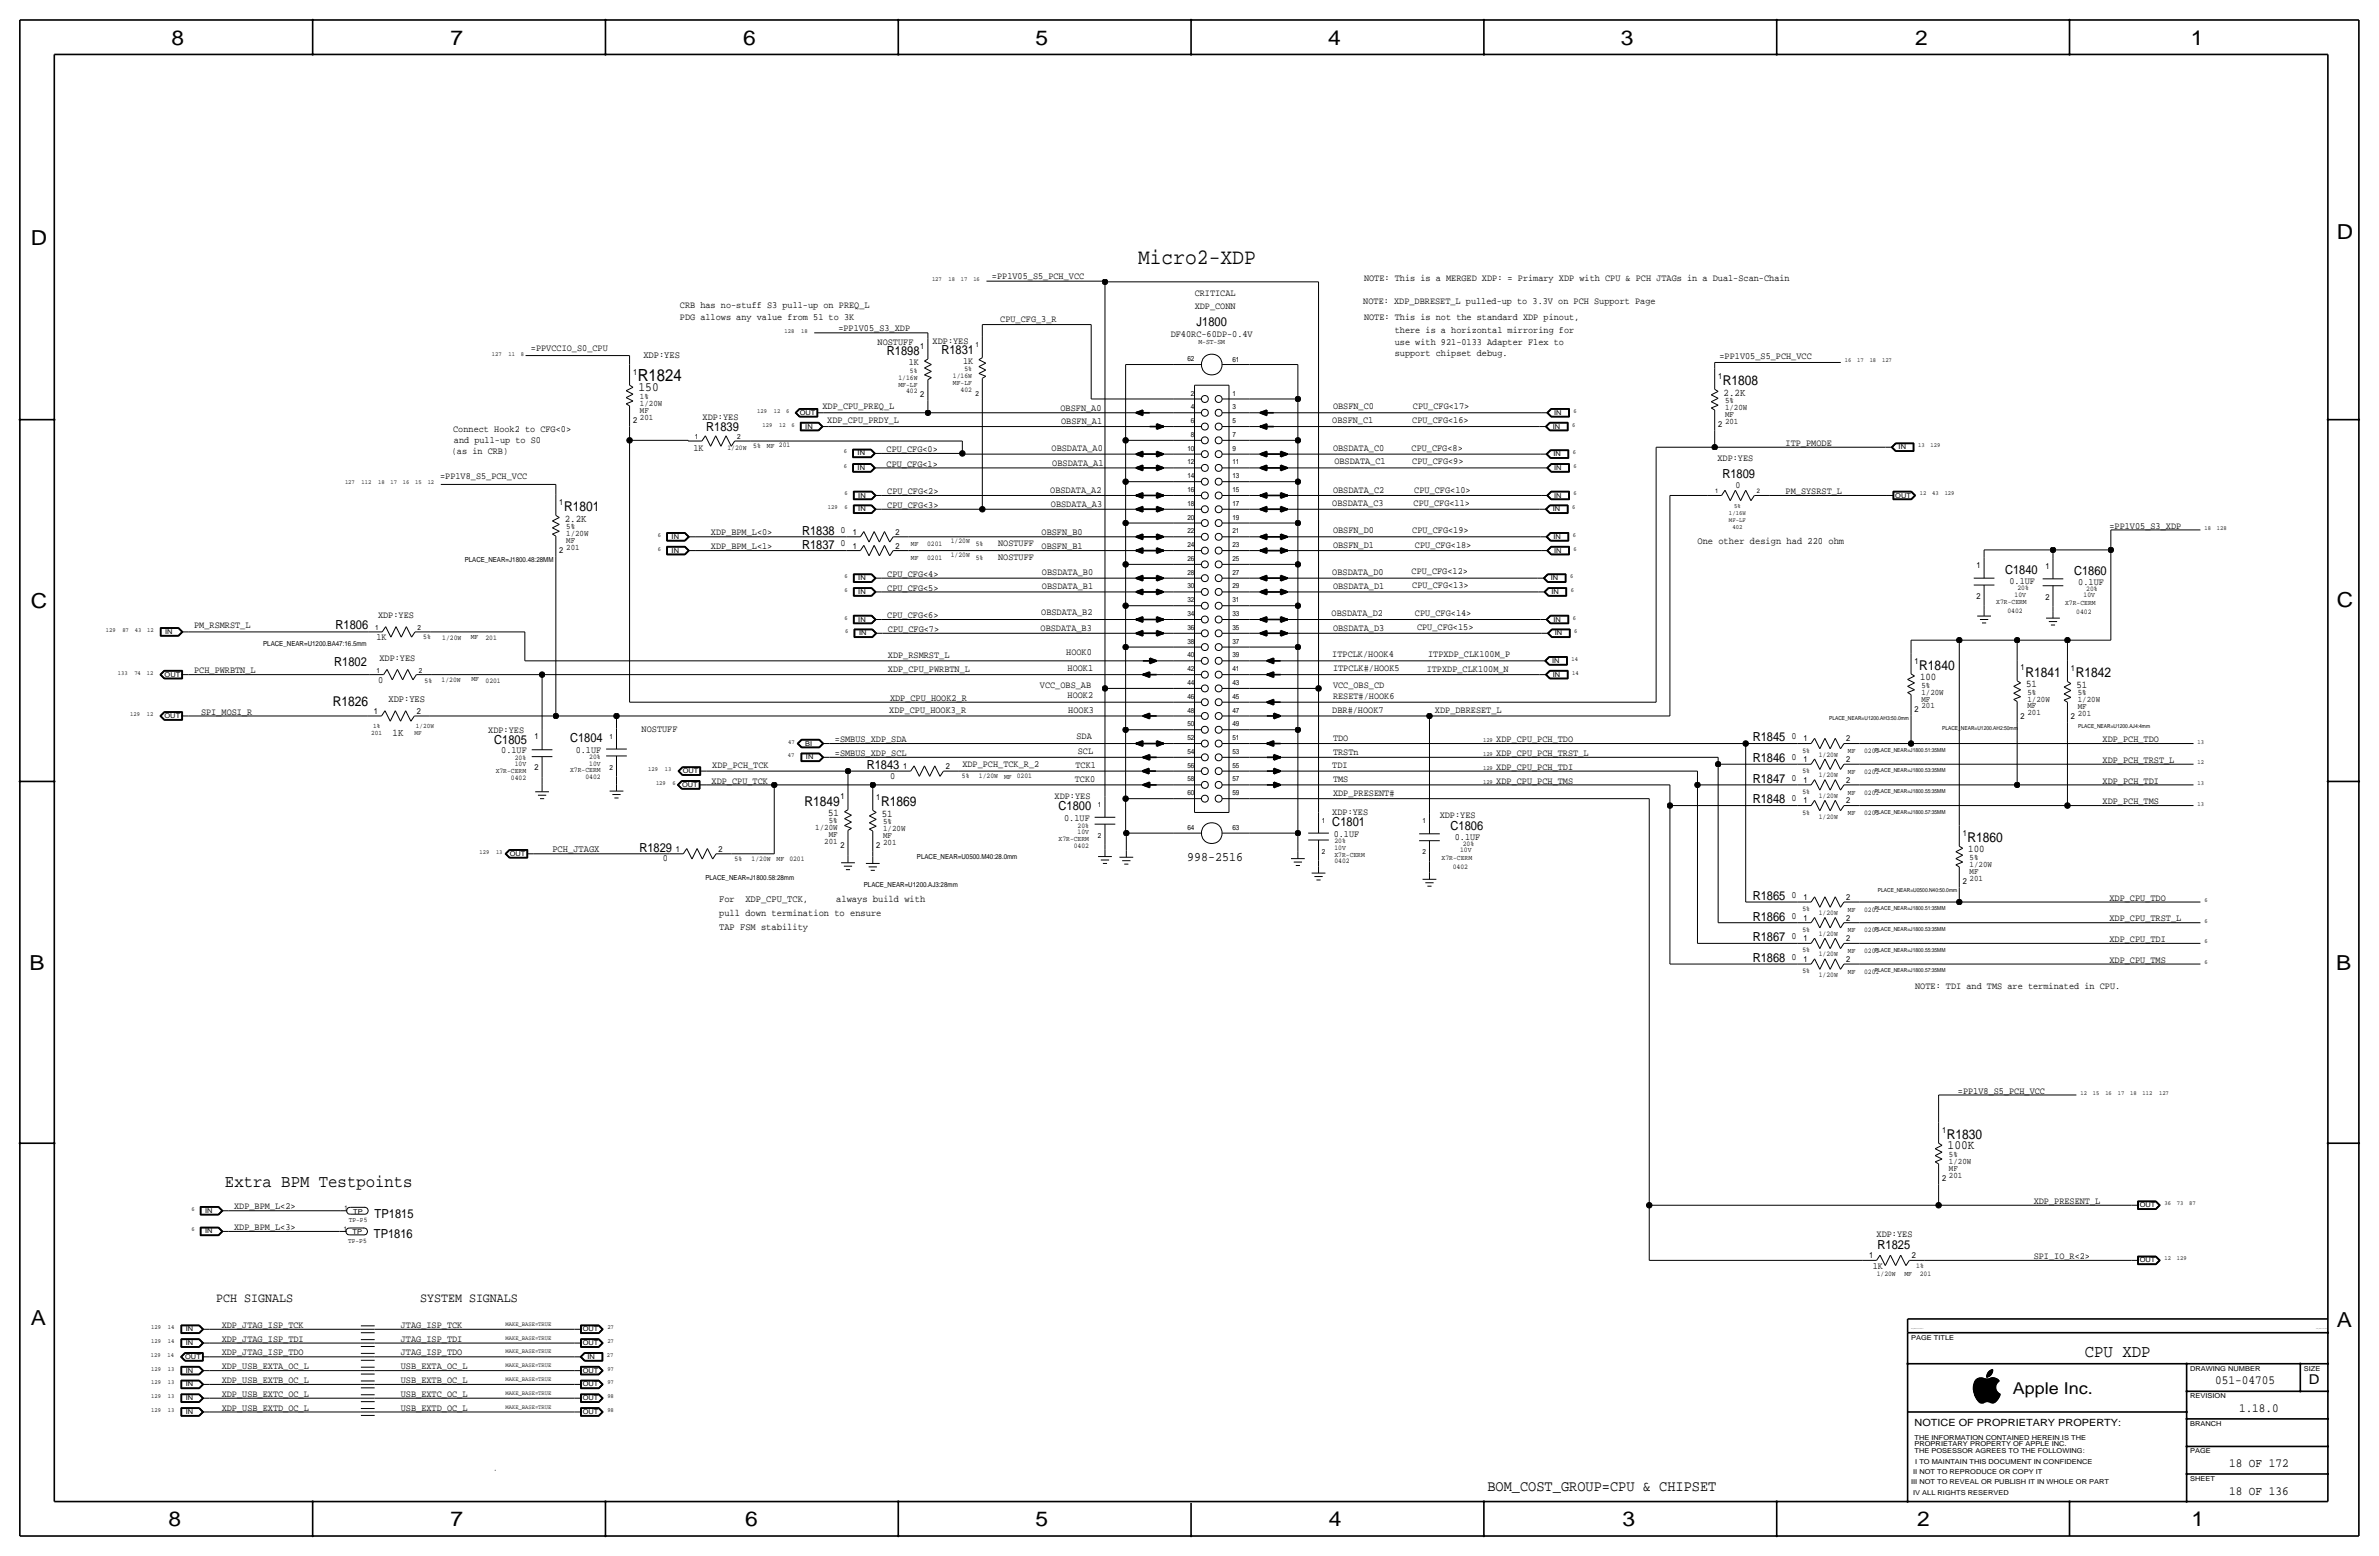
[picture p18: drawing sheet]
<svg xmlns="http://www.w3.org/2000/svg" width="877mm" height="574mm" viewBox="0 0 877 574" stroke-linecap="round" stroke-linejoin="round" font-family="sans-serif">
<defs><g id="words">
<text font-size="8.1" x="419.6" y="97.3">Micro2-XDP</text>
<g font-size="7.6">
<text x="63.2" y="16.5">8</text>
<text x="166.1" y="16.5">7</text>
<text x="274" y="16.5">6</text>
<text x="381.7" y="16.5">5</text>
<text x="489.7" y="16.5">4</text>
<text x="597.6" y="16.5">3</text>
<text x="706.1" y="16.5">2</text>
<text x="807.7" y="16.5">1</text>
<text x="861.5" y="88.1">D</text>
<text x="11.4" y="90.4">D</text>
<text x="11.4" y="224.3">C</text>
<text x="861.5" y="223.8">C</text>
<text x="10.9" y="357.6">B</text>
<text x="861.3" y="357.4">B</text>
<text x="11.4" y="488.4">A</text>
<text x="861.5" y="489.2">A</text>
<text x="62.2" y="562.6">8</text>
<text x="166.1" y="562.6">7</text>
<text x="274.8" y="562.6">6</text>
<text x="381.7" y="562.6">5</text>
<text x="489.9" y="562.6">4</text>
<text x="598.1" y="562.6">3</text>
<text x="706.8" y="562.6">2</text>
<text x="807.9" y="562.6">1</text>
</g>
<g font-size="6.5">
<text x="83" y="437.4">Extra BPM Testpoints</text>
<text x="768.6" y="500.1">CPU XDP</text>
</g>
<text font-size="6.2" x="235.2" y="140.5">R1824</text>
<text font-size="6" x="742.1" y="513.9">Apple Inc.</text>
<text font-size="5.6" x="548.3" y="549.7">BOM_COST_GROUP=CPU &amp; CHIPSET</text>
<g font-size="5">
<text x="635.2" y="142">R1808</text>
<text x="208" y="188.5">R1801</text>
<text x="707.6" y="246.9">R1840</text>
<text x="746.7" y="249.4">R1841</text>
<text x="765.3" y="249.7">R1842</text>
<text x="122.7" y="260.1">R1826</text>
<text x="296.5" y="296.9">R1849</text>
<text x="324.8" y="297.2">R1869</text>
<text x="725.4" y="310.4">R1860</text>
<text x="717.8" y="419.9">R1830</text>
<text x="851.2" y="510.3">D</text>
</g>
<g font-size="4.8">
<text x="437.7" y="317.2">998-2516</text>
<text x="79.7" y="479.8">PCH SIGNALS</text>
<text x="154.9" y="479.8">SYSTEM SIGNALS</text>
</g>
<g font-size="4.7">
<text x="235.4" y="144.3">150</text>
<text x="718" y="423.7">100K</text>
</g>
<g font-size="4.6">
<text x="441.2" y="120.1">J1800</text>
<text x="327" y="130.8">R1898</text>
<text x="347.1" y="130.3">R1831</text>
<text x="260.4" y="159">R1839</text>
<text x="635" y="176.3">R1809</text>
<text x="295.7" y="197.1">R1838</text>
<text x="295.7" y="202.2">R1837</text>
<text x="739.2" y="211.6">C1840</text>
<text x="764.6" y="211.8">C1860</text>
<text x="123.7" y="231.9">R1806</text>
<text x="123.2" y="245.6">R1802</text>
<text x="182.2" y="274.1">C1805</text>
<text x="210.1" y="273.6">C1804</text>
<text x="646.2" y="273.3">R1845</text>
<text x="646.2" y="280.9">R1846</text>
<text x="319.6" y="283.5">R1843</text>
<text x="646.2" y="288.5">R1847</text>
<text x="390.2" y="298.7">C1800</text>
<text x="646.2" y="296.2">R1848</text>
<text x="491.2" y="304.5">C1801</text>
<text x="534.8" y="305.8">C1806</text>
<text x="235.7" y="313.9">R1829</text>
<text x="646.2" y="331.7">R1865</text>
<text x="646.2" y="339.3">R1866</text>
<text x="646.2" y="347">R1867</text>
<text x="646.2" y="354.6">R1868</text>
<text x="138.1" y="448.8">TP1815</text>
<text x="137.9" y="456.4">TP1816</text>
<text x="692.2" y="460.5">R1825</text>
<text x="816.7" y="510.3">051-04705</text>
<text x="825.5" y="520.4">1.18.0</text>
<text x="821.8" y="540.8">18 OF 172</text>
<text x="821.8" y="550.9">18 OF 136</text>
</g>
<g font-size="3.8">
<text x="635.5" y="145.8">2.2K</text>
<text x="208.2" y="192.3">2.2K</text>
<text x="707.8" y="250.7">100</text>
<text x="747" y="253.2">51</text>
<text x="765.5" y="253.5">51</text>
<text x="144.7" y="271.3">1K</text>
<text x="305.3" y="300.7">51</text>
<text x="325.1" y="301">51</text>
<text x="725.6" y="314.2">100</text>
</g>
<text font-size="3.7" x="705.8" y="525.5">NOTICE OF PROPRIETARY PROPERTY:</text>
<g font-size="3.6">
<text x="237.2" y="131.8">XDP:YES</text>
<text x="625.8" y="200.4">One other design had 220 ohm</text>
<text x="143.2" y="258.8">XDP:YES</text>
<text x="203.7" y="314.2">PCH_JTAGX</text>
<text x="265.1" y="332.5">For</text>
<text x="274.8" y="332.5">XDP_CPU_TCK,</text>
<text x="308.3" y="332.5">always build with</text>
<text x="265.1" y="337.6">pull down termination to ensure</text>
<text x="265.1" y="342.6">TAP FSM stability</text>
</g>
<g font-size="3.5">
<text x="365.7" y="102.9">=PP1V05_S5_PCH_VCC</text>
<text x="502.9" y="103.6">NOTE: This is a MERGED XDP: = Primary XDP with CPU &amp; PCH JTAGs in a Dual-Scan-Chain</text>
<text x="250.6" y="113.5">CRB has no-stuff S3 pull-up on PREQ_L</text>
<text x="440.4" y="109">CRITICAL</text>
<text x="502.6" y="112">NOTE: XDP_DBRESET_L pulled-up to 3.3V on PCH Support Page</text>
<text x="250.6" y="117.9">PDG allows any value from 51 to 3K</text>
<text x="368.8" y="118.6">CPU_CFG_3_R</text>
<text x="440.4" y="114">XDP_CONN</text>
<text x="502.9" y="118.1">NOTE: This is not the standard XDP pinout,</text>
<text x="309.1" y="121.9">=PP1V05_S3_XDP</text>
<text x="431.6" y="124.2">DF40RC-60DP-0.4V</text>
<text x="514.2" y="122.7">there is a horizontal mirroring for</text>
<text x="195.7" y="129.5">=PPVCCIO_S0_CPU</text>
<text x="323.5" y="127.3">NOSTUFF</text>
<text x="343.8" y="126.7">XDP:YES</text>
<text x="514.2" y="131.3">support chipset debug.</text>
<text x="514.2" y="127.3">use with 921-0133 Adapter Flex to</text>
<text x="335" y="134.6">1K</text>
<text x="355.1" y="134.1">1K</text>
<text x="633.9" y="132.3">=PP1V05_S5_PCH_VCC</text>
<text x="259" y="154.9">XDP:YES</text>
<text x="303.2" y="150.9">XDP_CPU_PREQ_L</text>
<text x="305" y="156">XDP_CPU_PRDY_L</text>
<text x="391" y="151.4">OBSFN_A0</text>
<text x="491.2" y="156">OBSFN_C1</text>
<text x="491.4" y="150.9">OBSFN_C0</text>
<text x="520.6" y="156">CPU_CFG&lt;16&gt;</text>
<text x="520.9" y="150.6">CPU_CFG&lt;17&gt;</text>
<text x="167.1" y="159.3">Connect Hook2 to CFG&lt;0&gt;</text>
<text x="391.2" y="156.2">OBSFN_A1</text>
<text x="166.6" y="167.4">(as in CRB)</text>
<text x="167.3" y="163.3">and pull-up to S0</text>
<text x="255.6" y="166.1">1K</text>
<text x="326.8" y="166.6">CPU_CFG&lt;0&gt;</text>
<text x="387.7" y="166.4">OBSDATA_A0</text>
<text x="491.4" y="166.1">OBSDATA_C0</text>
<text x="520.4" y="166.4">CPU_CFG&lt;8&gt;</text>
<text x="658.3" y="164.3">ITP_PMODE</text>
<text x="326.8" y="172">CPU_CFG&lt;1&gt;</text>
<text x="387.9" y="171.7">OBSDATA_A1</text>
<text x="491.9" y="170.9">OBSDATA_C1</text>
<text x="520.6" y="170.9">CPU_CFG&lt;9&gt;</text>
<text x="633.2" y="169.9">XDP:YES</text>
<text x="162.3" y="176.5">=PP1V8_S5_PCH_VCC</text>
<text x="639.9" y="179.8">0</text>
<text x="327.1" y="182.1">CPU_CFG&lt;2&gt;</text>
<text x="387.2" y="181.6">OBSDATA_A2</text>
<text x="491.4" y="181.6">OBSDATA_C2</text>
<text x="521.4" y="181.6">CPU_CFG&lt;10&gt;</text>
<text x="658.3" y="182.1">PM_SYSRST_L</text>
<text x="327.1" y="187.2">CPU_CFG&lt;3&gt;</text>
<text x="387.4" y="186.9">OBSDATA_A3</text>
<text x="491.2" y="186.4">OBSDATA_C3</text>
<text x="521.2" y="186.7">CPU_CFG&lt;11&gt;</text>
<text x="262.1" y="197.4">XDP_BPM_L&lt;0&gt;</text>
<text x="309.9" y="196.3">0</text>
<text x="384" y="197.4">OBSFN_B0</text>
<text x="491.4" y="196.6">OBSFN_D0</text>
<text x="520.6" y="196.6">CPU_CFG&lt;19&gt;</text>
<text x="777.7" y="194.8">=PP1V05_S3_XDP</text>
<text x="262.1" y="202.4">XDP_BPM_L&lt;1&gt;</text>
<text x="309.9" y="201.4">0</text>
<text x="368" y="201.2">NOSTUFF</text>
<text x="384" y="202.4">OBSFN_B1</text>
<text x="491.4" y="201.9">OBSFN_D1</text>
<text x="521.7" y="201.9">CPU_CFG&lt;18&gt;</text>
<text x="368" y="206.2">NOSTUFF</text>
<text x="327.1" y="212.6">CPU_CFG&lt;4&gt;</text>
<text x="384.1" y="211.8">OBSDATA_B0</text>
<text x="491.2" y="211.8">OBSDATA_D0</text>
<text x="520.4" y="211.6">CPU_CFG&lt;12&gt;</text>
<text x="740.8" y="215.4">0.1UF</text>
<text x="766.2" y="215.6">0.1UF</text>
<text x="327.1" y="217.7">CPU_CFG&lt;5&gt;</text>
<text x="384.1" y="217.2">OBSDATA_B1</text>
<text x="491.4" y="217.2">OBSDATA_D1</text>
<text x="520.6" y="216.7">CPU_CFG&lt;13&gt;</text>
<text x="139.4" y="227.8">XDP:YES</text>
<text x="327.1" y="227.8">CPU_CFG&lt;6&gt;</text>
<text x="383.9" y="226.8">OBSDATA_B2</text>
<text x="490.9" y="227.1">OBSDATA_D2</text>
<text x="521.7" y="227.1">CPU_CFG&lt;14&gt;</text>
<text x="71.6" y="231.4">PM_RSMRST_L</text>
<text x="327.4" y="232.9">CPU_CFG&lt;7&gt;</text>
<text x="383.6" y="232.4">OBSDATA_B3</text>
<text x="491.4" y="232.4">OBSDATA_D3</text>
<text x="522.4" y="232.2">CPU_CFG&lt;15&gt;</text>
<text x="138.8" y="236">1K</text>
<text x="139.9" y="243.6">XDP:YES</text>
<text x="327.4" y="242.6">XDP_RSMRST_L</text>
<text x="393.1" y="241.6">HOOK0</text>
<text x="491.2" y="242.3">ITPCLK/HOOK4</text>
<text x="526.5" y="242.3">ITPXDP_CLK100M_P</text>
<text x="71.6" y="248.2">PCH_PWRBTN_L</text>
<text x="139.5" y="251.7">0</text>
<text x="327.4" y="247.7">XDP_CPU_PWRBTN_L</text>
<text x="393.6" y="247.4">HOOK1</text>
<text x="491.4" y="247.4">ITPCLK#/HOOK5</text>
<text x="526" y="247.6">ITPXDP_CLK100M_N</text>
<text x="383.4" y="253.7">VCC_OBS_AB</text>
<text x="393.6" y="257.3">HOOK2</text>
<text x="491.4" y="257.6">RESET#/HOOK6</text>
<text x="491.4" y="253.7">VCC_OBS_CD</text>
<text x="74.1" y="263.4">SPI_MOSI_R</text>
<text x="327.9" y="262.9">XDP_CPU_HOOK3_R</text>
<text x="328.1" y="258.3">XDP_CPU_HOOK2_R</text>
<text x="393.8" y="262.9">HOOK3</text>
<text x="491.2" y="262.9">DBR#/HOOK7</text>
<text x="529" y="262.9">XDP_DBRESET_L</text>
<text x="236.6" y="269.7">NOSTUFF</text>
<text x="180" y="270">XDP:YES</text>
<text x="307.8" y="273.6">=SMBUS_XDP_SDA</text>
<text x="396.9" y="272.5">SDA</text>
<text x="491.4" y="273.1">TDO</text>
<text x="551.6" y="273.6">XDP_CPU_PCH_TDO</text>
<text x="660.4" y="272.5">0</text>
<text x="775.2" y="273.6">XDP_PCH_TDO</text>
<text x="184.8" y="277.6">0.1UF</text>
<text x="212.2" y="277.4">0.1UF</text>
<text x="307.8" y="278.6">=SMBUS_XDP_SCL</text>
<text x="397.4" y="277.9">SCL</text>
<text x="491.4" y="278.4">TRSTn</text>
<text x="551.6" y="278.6">XDP_CPU_PCH_TRST_L</text>
<text x="660.4" y="280.2">0</text>
<text x="775.2" y="281.2">XDP_PCH_TRST_L</text>
<text x="262.6" y="283">XDP_PCH_TCK</text>
<text x="328.2" y="287">0</text>
<text x="354.8" y="282.7">XDP_PCH_TCK_R_2</text>
<text x="396.5" y="283.2">TCK1</text>
<text x="491.2" y="283.2">TDI</text>
<text x="551.6" y="283.7">XDP_CPU_PCH_TDI</text>
<text x="660.4" y="287.8">0</text>
<text x="262.3" y="288.8">XDP_CPU_TCK</text>
<text x="396.2" y="288.3">TCK0</text>
<text x="491.4" y="293.4">XDP_PRESENT#</text>
<text x="491.4" y="288.3">TMS</text>
<text x="551.6" y="288.8">XDP_CPU_PCH_TMS</text>
<text x="775.2" y="288.8">XDP_PCH_TDI</text>
<text x="388.8" y="294.6">XDP:YES</text>
<text x="660.4" y="295.4">0</text>
<text x="775.2" y="296.4">XDP_PCH_TMS</text>
<text x="392.3" y="302.5">0.1UF</text>
<text x="491.2" y="300.5">XDP:YES</text>
<text x="530.8" y="301.5">XDP:YES</text>
<text x="491.7" y="308.4">0.1UF</text>
<text x="536.3" y="309.6">0.1UF</text>
<text x="244.4" y="317.5">0</text>
<text x="660.4" y="331">0</text>
<text x="777.7" y="332">XDP_CPU_TDO</text>
<text x="660.4" y="338.6">0</text>
<text x="777.7" y="339.6">XDP_CPU_TRST_L</text>
<text x="660.4" y="346.2">0</text>
<text x="777.7" y="347.2">XDP_CPU_TDI</text>
<text x="660.4" y="353.8">0</text>
<text x="777.7" y="354.8">XDP_CPU_TMS</text>
<text x="706.1" y="364.5">NOTE: TDI and TMS are terminated in CPU.</text>
<text x="721.8" y="403.1">=PP1V8_S5_PCH_VCC</text>
<text x="749.8" y="443.7">XDP_PRESENT_L</text>
<text x="86.3" y="445.8">XDP_BPM_L&lt;2&gt;</text>
<text x="86.3" y="453.4">XDP_BPM_L&lt;3&gt;</text>
<text x="691.8" y="455.9">XDP:YES</text>
<text x="690.5" y="467.9">1K</text>
<text x="749.8" y="464.1">SPI_IO_R&lt;2&gt;</text>
<text x="81.7" y="489.5">XDP_JTAG_ISP_TCK</text>
<text x="147.8" y="489.5">JTAG_ISP_TCK</text>
<text x="81.7" y="494.5">XDP_JTAG_ISP_TDI</text>
<text x="147.8" y="494.5">JTAG_ISP_TDI</text>
<text x="81.7" y="499.6">XDP_JTAG_ISP_TDO</text>
<text x="147.8" y="499.6">JTAG_ISP_TDO</text>
<text x="81.7" y="509.8">XDP_USB_EXTB_OC_L</text>
<text x="81.7" y="504.7">XDP_USB_EXTA_OC_L</text>
<text x="147.8" y="504.7">USB_EXTA_OC_L</text>
<text x="147.8" y="509.8">USB_EXTB_OC_L</text>
<text x="81.7" y="514.9">XDP_USB_EXTC_OC_L</text>
<text x="147.8" y="514.9">USB_EXTC_OC_L</text>
<text x="81.7" y="519.9">XDP_USB_EXTD_OC_L</text>
<text x="147.8" y="519.9">USB_EXTD_OC_L</text>
</g>
<g font-size="3.1">
<text x="339.3" y="128.5">1</text>
<text x="233.4" y="138.2">1</text>
<text x="633.4" y="139.7">1</text>
<text x="235.9" y="149.6">1/20W</text>
<text x="235.9" y="147.1">1%</text>
<text x="339.3" y="146.3">2</text>
<text x="636" y="148.6">5%</text>
<text x="233.4" y="156">2</text>
<text x="235.9" y="154.7">201</text>
<text x="235.9" y="152.1">MF</text>
<text x="636" y="153.7">MF</text>
<text x="636" y="151.1">1/20W</text>
<text x="633.4" y="157.5">2</text>
<text x="636" y="156.2">201</text>
<text x="206.2" y="186.2">1</text>
<text x="208.7" y="197.6">1/20W</text>
<text x="208.7" y="195.1">5%</text>
<text x="314.4" y="197.1">1</text>
<text x="330.1" y="197.1">2</text>
<text x="206.2" y="204">2</text>
<text x="208.7" y="200.2">MF</text>
<text x="208.7" y="202.7">201</text>
<text x="314.4" y="202.2">1</text>
<text x="330.1" y="202.2">2</text>
<text x="728.7" y="209.3">1</text>
<text x="754.1" y="209.6">1</text>
<text x="728.7" y="220.7">2</text>
<text x="754.1" y="221">2</text>
<text x="705.8" y="244.6">1</text>
<text x="744.9" y="247.1">1</text>
<text x="763.5" y="247.4">1</text>
<text x="708.4" y="256">1/20W</text>
<text x="708.4" y="253.5">5%</text>
<text x="747.5" y="256">5%</text>
<text x="766" y="256.3">5%</text>
<text x="137.9" y="263.1">1</text>
<text x="153.6" y="263.1">2</text>
<text x="705.8" y="262.4">2</text>
<text x="708.4" y="258.6">MF</text>
<text x="708.4" y="261.1">201</text>
<text x="747.5" y="263.7">201</text>
<text x="747.5" y="261.1">MF</text>
<text x="747.5" y="258.6">1/20W</text>
<text x="766" y="261.4">MF</text>
<text x="766" y="263.9">201</text>
<text x="766" y="258.8">1/20W</text>
<text x="744.9" y="264.9">2</text>
<text x="763.5" y="265.2">2</text>
<text x="197" y="272.5">1</text>
<text x="664.9" y="273.3">1</text>
<text x="680.7" y="273.3">2</text>
<text x="664.9" y="280.9">1</text>
<text x="680.7" y="280.9">2</text>
<text x="197" y="284">2</text>
<text x="332.9" y="283.5">1</text>
<text x="348.7" y="283.5">2</text>
<text x="664.9" y="288.5">1</text>
<text x="680.7" y="288.5">2</text>
<text x="309.8" y="294.6">1</text>
<text x="323" y="294.9">1</text>
<text x="664.9" y="296.2">1</text>
<text x="680.7" y="296.2">2</text>
<text x="305.5" y="303.5">5%</text>
<text x="325.6" y="303.8">5%</text>
<text x="300.6" y="306.1">1/20W</text>
<text x="303.9" y="311.2">201</text>
<text x="305.5" y="308.6">MF</text>
<text x="325.6" y="311.4">201</text>
<text x="325.6" y="308.9">MF</text>
<text x="325.6" y="306.3">1/20W</text>
<text x="723.6" y="308.1">1</text>
<text x="249.1" y="313.9">1</text>
<text x="264.9" y="313.9">2</text>
<text x="309.8" y="312.4">2</text>
<text x="323" y="312.7">2</text>
<text x="726.1" y="317">5%</text>
<text x="726.1" y="319.5">1/20W</text>
<text x="726.1" y="322.1">MF</text>
<text x="723.6" y="325.9">2</text>
<text x="726.1" y="324.6">201</text>
<text x="664.9" y="331.7">1</text>
<text x="680.7" y="331.7">2</text>
<text x="664.9" y="339.3">1</text>
<text x="680.7" y="339.3">2</text>
<text x="664.9" y="347">1</text>
<text x="680.7" y="347">2</text>
<text x="664.9" y="354.6">1</text>
<text x="680.7" y="354.6">2</text>
<text x="716" y="417.6">1</text>
<text x="718.5" y="426.5">5%</text>
<text x="718.5" y="431.5">MF</text>
<text x="718.5" y="429">1/20W</text>
<text x="716" y="435.4">2</text>
<text x="718.5" y="434.1">201</text>
<text x="689" y="463.8">1</text>
<text x="704.8" y="463.8">2</text>
</g>
<g font-size="2.6">
<text x="359.6" y="128">1</text>
<text x="441.8" y="126.7">M-ST-SM</text>
<text x="335.5" y="137.4">5%</text>
<text x="355.5" y="136.9">5%</text>
<text x="437.8" y="133.1">62</text>
<text x="454.4" y="133.3">61</text>
<text x="331.2" y="140">1/16W</text>
<text x="331.2" y="142.5">MF-LF</text>
<text x="351.3" y="142">MF-LF</text>
<text x="351.3" y="139.4">1/16W</text>
<text x="334.1" y="145">402</text>
<text x="354.1" y="144.5">402</text>
<text x="359.6" y="145.8">2</text>
<text x="439.1" y="145.8">2</text>
<text x="454.4" y="145.8">1</text>
<text x="439.1" y="156">6</text>
<text x="439.1" y="150.9">4</text>
<text x="454.4" y="156">5</text>
<text x="454.4" y="150.9">3</text>
<text x="256.2" y="161.8">1</text>
<text x="271.7" y="161.8">2</text>
<text x="439.1" y="161">8</text>
<text x="454.4" y="161">7</text>
<text x="268.2" y="165.9">1/20W</text>
<text x="277.7" y="165.1">5%</text>
<text x="282.8" y="165.1">MF 201</text>
<text x="437.8" y="166.1">10</text>
<text x="454.4" y="166.1">9</text>
<text x="437.8" y="171.2">12</text>
<text x="454.4" y="171.2">11</text>
<text x="437.8" y="176.3">14</text>
<text x="454.4" y="176.3">13</text>
<text x="437.8" y="181.4">16</text>
<text x="454.4" y="181.4">15</text>
<text x="437.8" y="191.5">20</text>
<text x="437.8" y="186.4">18</text>
<text x="454.4" y="191.5">19</text>
<text x="454.4" y="186.4">17</text>
<text x="437.8" y="196.6">22</text>
<text x="454.4" y="196.6">21</text>
<text x="335.9" y="201.4">MF</text>
<text x="341.8" y="201.4">0201</text>
<text x="350.5" y="200.2">1/20W</text>
<text x="359.7" y="201.2">5%</text>
<text x="437.8" y="201.7">24</text>
<text x="454.4" y="201.7">23</text>
<text x="171.3" y="207.2">PLACE_NEAR=J1800.48:28MM</text>
<text x="335.9" y="206.5">MF</text>
<text x="341.8" y="206.5">0201</text>
<text x="350.5" y="205.2">1/20W</text>
<text x="359.7" y="206.2">5%</text>
<text x="437.8" y="206.8">26</text>
<text x="454.4" y="206.8">25</text>
<text x="437.8" y="211.8">28</text>
<text x="454.4" y="211.8">27</text>
<text x="437.8" y="222">32</text>
<text x="437.8" y="216.9">30</text>
<text x="454.4" y="222">31</text>
<text x="454.4" y="216.9">29</text>
<text x="742.7" y="220">10V</text>
<text x="743.8" y="217.4">20%</text>
<text x="768.1" y="220.2">10V</text>
<text x="769.2" y="217.7">20%</text>
<text x="437.8" y="227.1">34</text>
<text x="454.4" y="227.1">33</text>
<text x="736" y="222.8">X7R-CERM</text>
<text x="740.1" y="226.1">0402</text>
<text x="761.4" y="223">X7R-CERM</text>
<text x="765.5" y="226.3">0402</text>
<text x="138.3" y="232.2">1</text>
<text x="153.9" y="232.2">2</text>
<text x="437.8" y="232.2">36</text>
<text x="454.4" y="232.2">35</text>
<text x="97" y="238.2">PLACE_NEAR=U1200.BA47:16.5mm</text>
<text x="156" y="235.7">5%</text>
<text x="163.1" y="236">1/20W</text>
<text x="173.5" y="235.7">MF</text>
<text x="178.9" y="236">201</text>
<text x="437.8" y="237.2">38</text>
<text x="454.4" y="237.2">37</text>
<text x="437.8" y="242.3">40</text>
<text x="454.4" y="242.3">39</text>
<text x="138.9" y="247.9">1</text>
<text x="154.4" y="247.9">2</text>
<text x="156.5" y="251.7">5%</text>
<text x="162.8" y="251.2">1/20W</text>
<text x="173.8" y="251">MF</text>
<text x="179" y="251.7">0201</text>
<text x="437.8" y="247.4">42</text>
<text x="454.4" y="247.4">41</text>
<text x="437.8" y="257.6">46</text>
<text x="437.8" y="252.5">44</text>
<text x="454.4" y="257.6">45</text>
<text x="454.4" y="252.5">43</text>
<text x="437.8" y="262.6">48</text>
<text x="454.4" y="262.6">47</text>
<text x="437.8" y="267.7">50</text>
<text x="454.4" y="267.7">49</text>
<text x="224.7" y="272.3">1</text>
<text x="437.8" y="272.8">52</text>
<text x="454.4" y="272.8">51</text>
<text x="189.8" y="280.2">20%</text>
<text x="217.2" y="279.9">20%</text>
<text x="437.8" y="277.9">54</text>
<text x="454.4" y="277.9">53</text>
<text x="664.5" y="277.4">5%</text>
<text x="670.5" y="278.9">1/20W</text>
<text x="681.3" y="277.6">MF</text>
<text x="687.3" y="277.6">0201</text>
<text x="182.7" y="285">X7R-CERM</text>
<text x="188.4" y="287.5">0402</text>
<text x="189.8" y="282.4">10V</text>
<text x="210.2" y="284.7">X7R-CERM</text>
<text x="215.8" y="287.3">0402</text>
<text x="217.2" y="282.2">10V</text>
<text x="224.7" y="283.7">2</text>
<text x="354.6" y="286.8">5%</text>
<text x="360.9" y="286.8">1/20W</text>
<text x="370.1" y="287">MF</text>
<text x="374.8" y="286.8">0201</text>
<text x="437.8" y="283">56</text>
<text x="454.4" y="283">55</text>
<text x="664.5" y="285">5%</text>
<text x="670.5" y="286.5">1/20W</text>
<text x="681.3" y="285.2">MF</text>
<text x="687.3" y="285.2">0201</text>
<text x="437.8" y="293.1">60</text>
<text x="437.8" y="288">58</text>
<text x="454.4" y="293.1">59</text>
<text x="454.4" y="288">57</text>
<text x="664.5" y="292.6">5%</text>
<text x="681.3" y="292.9">MF</text>
<text x="687.3" y="292.9">0201</text>
<text x="404.8" y="297.4">1</text>
<text x="670.5" y="294.1">1/20W</text>
<text x="397.3" y="305.1">20%</text>
<text x="437.8" y="305.8">64</text>
<text x="454.4" y="305.8">63</text>
<text x="487.4" y="303.3">1</text>
<text x="524.4" y="303.5">1</text>
<text x="664.5" y="300.2">5%</text>
<text x="670.5" y="301.8">1/20W</text>
<text x="681.3" y="300.5">MF</text>
<text x="687.3" y="300.5">0201</text>
<text x="390.3" y="309.9">X7R-CERM</text>
<text x="397.3" y="307.3">10V</text>
<text x="404.8" y="308.9">2</text>
<text x="491.9" y="310.9">20%</text>
<text x="539.3" y="311.7">20%</text>
<text x="270.8" y="317.2">5%</text>
<text x="277.1" y="317.2">1/20W</text>
<text x="286.3" y="317.5">MF</text>
<text x="291" y="317.2">0201</text>
<text x="338" y="316.5">PLACE_NEAR=U0500.M40:28.0mm</text>
<text x="395.9" y="312.4">0402</text>
<text x="487.4" y="314.7">2</text>
<text x="491.9" y="315.7">X7R-CERM</text>
<text x="491.9" y="313.2">10V</text>
<text x="524.4" y="315">2</text>
<text x="531.5" y="317">X7R-CERM</text>
<text x="538.3" y="314.2">10V</text>
<text x="491.9" y="318.3">0402</text>
<text x="535.6" y="320.3">0402</text>
<text x="260" y="324.4">PLACE_NEAR=J1800.58:28mm</text>
<text x="318.5" y="326.9">PLACE_NEAR=U1200.AJ3:28mm</text>
<text x="664.5" y="335.8">5%</text>
<text x="670.5" y="337.3">1/20W</text>
<text x="681.3" y="336">MF</text>
<text x="687.3" y="336">0201</text>
<text x="664.5" y="343.4">5%</text>
<text x="670.5" y="344.9">1/20W</text>
<text x="681.3" y="343.7">MF</text>
<text x="687.3" y="343.7">0201</text>
<text x="664.5" y="351">5%</text>
<text x="670.5" y="352.6">1/20W</text>
<text x="681.3" y="351.3">MF</text>
<text x="687.3" y="351.3">0201</text>
<text x="664.5" y="358.6">5%</text>
<text x="681.3" y="358.9">MF</text>
<text x="687.3" y="358.9">0201</text>
<text x="670.5" y="360.2">1/20W</text>
<text x="128.6" y="450.6">TP-P5</text>
<text x="128.4" y="458.2">TP-P5</text>
<text x="706.4" y="467.4">1%</text>
<text x="691.9" y="470.4">1/20W</text>
<text x="702.1" y="470.4">MF</text>
<text x="707.8" y="470.4">201</text>
</g>
<g font-size="2.5">
<text x="294.8" y="152.9">OUT</text>
<text x="573" y="152.9">IN</text>
<text x="296.9" y="158">IN</text>
<text x="572.5" y="158">IN</text>
<text x="316.2" y="167.9">IN</text>
<text x="700" y="165.6">IN</text>
<text x="316.2" y="173.2">IN</text>
<text x="572.7" y="168.1">IN</text>
<text x="573" y="173.2">IN</text>
<text x="316.4" y="183.4">IN</text>
<text x="573" y="183.4">IN</text>
<text x="698.7" y="183.4">OUT</text>
<text x="316.4" y="188.5">IN</text>
<text x="572.5" y="188.5">IN</text>
<text x="247.6" y="198.6">IN</text>
<text x="247.6" y="203.7">IN</text>
<text x="572.7" y="198.6">IN</text>
<text x="573" y="203.7">IN</text>
<text x="316.4" y="213.9">IN</text>
<text x="571.7" y="213.9">IN</text>
<text x="316.4" y="218.9">IN</text>
<text x="572" y="218.9">IN</text>
<text x="60.9" y="233.7">IN</text>
<text x="316.4" y="229.1">IN</text>
<text x="572.7" y="229.1">IN</text>
<text x="316.7" y="234.2">IN</text>
<text x="573.2" y="234.2">IN</text>
<text x="572.2" y="244.3">IN</text>
<text x="60.7" y="249.4">OUT</text>
<text x="572.5" y="249.4">IN</text>
<text x="60.7" y="264.7">OUT</text>
<text x="137.6" y="268.5">1%</text>
<text x="153.3" y="268.5">1/20W</text>
<text x="136.9" y="271">201</text>
<text x="152.8" y="271">MF</text>
<text x="296.9" y="274.8">BI</text>
<text x="297.1" y="279.9">IN</text>
<text x="251.7" y="285">OUT</text>
<text x="251.4" y="290.1">OUT</text>
<text x="187.9" y="315.5">OUT</text>
<text x="75.6" y="447">IN</text>
<text x="130.3" y="447.3">TP</text>
<text x="788.9" y="445">OUT</text>
<text x="75.6" y="454.7">IN</text>
<text x="130" y="454.9">TP</text>
<text x="788.9" y="465.3">OUT</text>
<text x="68.5" y="490.7">IN</text>
<text x="214.8" y="490.7">OUT</text>
<text x="68.5" y="495.8">IN</text>
<text x="214.8" y="495.8">OUT</text>
<text x="704.5" y="493.8">PAGE TITLE</text>
<text x="68.3" y="500.9">OUT</text>
<text x="216.6" y="500.9">IN</text>
<text x="68.5" y="506">IN</text>
<text x="214.8" y="506">OUT</text>
<text x="807.4" y="505.2">DRAWING NUMBER</text>
<text x="849.3" y="505.2">SIZE</text>
<text x="68.5" y="511">IN</text>
<text x="214.8" y="511">OUT</text>
<text x="807.4" y="515.4">REVISION</text>
<text x="68.5" y="521.2">IN</text>
<text x="68.5" y="516.1">IN</text>
<text x="214.8" y="521.2">OUT</text>
<text x="214.8" y="516.1">OUT</text>
<text x="807.4" y="525.5">BRANCH</text>
<text x="705.8" y="533.1">PROPRIETARY PROPERTY OF APPLE INC.</text>
<text x="705.8" y="530.6">THE INFORMATION CONTAINED HEREIN IS THE</text>
<text x="705.8" y="535.7">THE POSESSOR AGREES TO THE FOLLOWING:</text>
<text x="706.1" y="539.5">I TO MAINTAIN THIS DOCUMENT IN CONFIDENCE</text>
<text x="807.4" y="535.7">PAGE</text>
<text x="705.3" y="543.3">II NOT TO REPRODUCE OR COPY IT</text>
<text x="807.4" y="545.8">SHEET</text>
<text x="704.5" y="547.1">III NOT TO REVEAL OR PUBLISH IT IN WHOLE OR PART</text>
<text x="705.3" y="550.9">IV ALL RIGHTS RESERVED</text>
</g>
<g font-size="2.3">
<text x="343.6" y="103.6">127</text>
<text x="349.7" y="103.6">18</text>
<text x="354.3" y="103.6">17</text>
<text x="358.9" y="103.6">16</text>
<text x="289.3" y="122.7">128</text>
<text x="295.4" y="122.7">18</text>
<text x="181.4" y="131.1">127</text>
<text x="187.5" y="131.1">11</text>
<text x="192" y="131.1">8</text>
<text x="680.2" y="133.6">16</text>
<text x="684.7" y="133.6">17</text>
<text x="689.3" y="133.6">18</text>
<text x="693.9" y="133.6">127</text>
<text x="279.2" y="152.1">129</text>
<text x="285.3" y="152.1">12</text>
<text x="289.9" y="152.1">6</text>
<text x="580.1" y="152.1">6</text>
<text x="281.1" y="157.2">129</text>
<text x="287.2" y="157.2">12</text>
<text x="291.8" y="157.2">6</text>
<text x="579.6" y="157.2">6</text>
<text x="311.1" y="167.1">6</text>
<text x="579.9" y="167.4">6</text>
<text x="707.1" y="164.8">13</text>
<text x="711.7" y="164.8">129</text>
<text x="311.1" y="172.5">6</text>
<text x="580.1" y="172.5">6</text>
<text x="127.2" y="178.6">127</text>
<text x="133.3" y="178.6">112</text>
<text x="139.4" y="178.6">18</text>
<text x="144" y="178.6">17</text>
<text x="148.5" y="178.6">16</text>
<text x="153.1" y="178.6">15</text>
<text x="157.7" y="178.6">12</text>
<text x="311.4" y="182.6">6</text>
<text x="580.1" y="182.6">6</text>
<text x="632.3" y="181.9">1</text>
<text x="647.6" y="181.9">2</text>
<text x="707.8" y="182.6">12</text>
<text x="712.4" y="182.6">43</text>
<text x="716.9" y="182.6">129</text>
<text x="305.3" y="187.7">129</text>
<text x="311.4" y="187.7">6</text>
<text x="579.6" y="187.7">6</text>
<text x="637.4" y="189.7">1/16W</text>
<text x="639.3" y="187.2">5%</text>
<text x="242.5" y="197.9">6</text>
<text x="579.9" y="197.9">6</text>
<text x="637.4" y="192.3">MF-LF</text>
<text x="638.7" y="194.8">402</text>
<text x="812.7" y="195.3">18</text>
<text x="817.3" y="195.3">128</text>
<text x="242.5" y="202.9">6</text>
<text x="580.1" y="202.9">6</text>
<text x="311.4" y="213.1">6</text>
<text x="578.9" y="213.1">6</text>
<text x="311.4" y="218.2">6</text>
<text x="579.1" y="218.2">6</text>
<text x="39" y="232.9">129</text>
<text x="45.1" y="232.9">87</text>
<text x="49.7" y="232.9">43</text>
<text x="54.3" y="232.9">12</text>
<text x="311.4" y="228.3">6</text>
<text x="311.6" y="233.4">6</text>
<text x="579.9" y="228.3">6</text>
<text x="580.4" y="233.4">6</text>
<text x="579.4" y="243.6">14</text>
<text x="43.4" y="248.7">133</text>
<text x="49.5" y="248.7">74</text>
<text x="54.1" y="248.7">12</text>
<text x="579.6" y="248.7">14</text>
<text x="48" y="263.9">129</text>
<text x="54.1" y="263.9">12</text>
<text x="290.6" y="274.1">47</text>
<text x="546.8" y="273.6">129</text>
<text x="810.2" y="274.1">13</text>
<text x="290.5" y="279.1">47</text>
<text x="546.8" y="278.6">129</text>
<text x="810.2" y="281.7">12</text>
<text x="239" y="284.2">129</text>
<text x="245.1" y="284.2">13</text>
<text x="546.8" y="283.7">129</text>
<text x="241.9" y="289.3">129</text>
<text x="248" y="289.3">6</text>
<text x="546.8" y="288.8">129</text>
<text x="810.2" y="289.3">13</text>
<text x="810.2" y="296.9">13</text>
<text x="176.8" y="314.7">129</text>
<text x="182.9" y="314.7">13</text>
<text x="812.7" y="332.5">6</text>
<text x="812.7" y="340.1">6</text>
<text x="812.7" y="347.7">6</text>
<text x="812.7" y="355.3">6</text>
<text x="767" y="403.6">12</text>
<text x="771.6" y="403.6">15</text>
<text x="776.2" y="403.6">16</text>
<text x="780.7" y="403.6">17</text>
<text x="785.3" y="403.6">18</text>
<text x="789.9" y="403.6">112</text>
<text x="796" y="403.6">127</text>
<text x="70.6" y="446.3">6</text>
<text x="127.1" y="446">1</text>
<text x="798" y="444.2">36</text>
<text x="802.5" y="444.2">73</text>
<text x="807.1" y="444.2">87</text>
<text x="70.6" y="453.9">6</text>
<text x="126.8" y="453.6">1</text>
<text x="798" y="464.6">12</text>
<text x="802.5" y="464.6">129</text>
<text x="55.8" y="490">129</text>
<text x="61.9" y="490">14</text>
<text x="186.4" y="488.7">MAKE_BASE=TRUE</text>
<text x="223.9" y="490">27</text>
<text x="55.8" y="495">129</text>
<text x="61.9" y="495">14</text>
<text x="186.4" y="493.8">MAKE_BASE=TRUE</text>
<text x="223.9" y="495">27</text>
<text x="55.6" y="500.1">129</text>
<text x="61.7" y="500.1">14</text>
<text x="186.4" y="503.9">MAKE_BASE=TRUE</text>
<text x="186.4" y="498.9">MAKE_BASE=TRUE</text>
<text x="223.8" y="500.1">27</text>
<text x="55.8" y="505.2">129</text>
<text x="61.9" y="505.2">13</text>
<text x="186.4" y="509">MAKE_BASE=TRUE</text>
<text x="223.9" y="505.2">97</text>
<text x="55.8" y="515.4">129</text>
<text x="55.8" y="510.3">129</text>
<text x="61.9" y="515.4">13</text>
<text x="61.9" y="510.3">13</text>
<text x="186.4" y="514.1">MAKE_BASE=TRUE</text>
<text x="223.9" y="515.4">98</text>
<text x="223.9" y="510.3">97</text>
<text x="55.8" y="520.4">129</text>
<text x="61.9" y="520.4">13</text>
<text x="186.4" y="519.2">MAKE_BASE=TRUE</text>
<text x="223.9" y="520.4">98</text>
</g>
<g font-size="2">
<text x="674.4" y="265.4">PLACE_NEAR=U1200.AH3:50.0mm</text>
<text x="716" y="269.2">PLACE_NEAR=U1200.AH2:50mm</text>
<text x="766.2" y="268.2">PLACE_NEAR=U1200.AJ4:4mm</text>
<text x="691.2" y="277.1">PLACE_NEAR=J1800.51:35MM</text>
<text x="691.2" y="284.7">PLACE_NEAR=J1800.53:35MM</text>
<text x="691.2" y="292.4">PLACE_NEAR=J1800.55:35MM</text>
<text x="691.2" y="300">PLACE_NEAR=J1800.57:35MM</text>
<text x="692.3" y="328.9">PLACE_NEAR=U0500.N40:50.0mm</text>
<text x="691.2" y="335.5">PLACE_NEAR=J1800.51:35MM</text>
<text x="691.2" y="343.2">PLACE_NEAR=J1800.53:35MM</text>
<text x="691.2" y="350.8">PLACE_NEAR=J1800.55:35MM</text>
<text x="691.2" y="358.4">PLACE_NEAR=J1800.57:35MM</text>
</g>
<g font-size=".4">
<text x="704.5" y="490">SYNC_MASTER=J185 NAVI10</text>
<text x="853.9" y="490">SYNC_DATE=10/03/2019</text>
</g>
</g></defs>
<g fill="none" stroke="#000" stroke-width=".37">
<path d="M362.2 119.6h40.1zM362.2 119.6v4.6zM363.7 103.6h43.7zM402.3 119.6v27.5zM407.4 103.9h78.7zM407.4 103.6v.3zM407.4 103.9v149.8zM486.1 103.9v149.8zM193.8 131.1h38.3zM232.1 131.1v3.3zM232.1 134.4v7.6zM300.2 122.7h41.9z"/>
<path d="M340.8 138.2l2.6 1zM340.8 138.2l2.6-1.3zM340.8 135.6l2.6 1.3zM340.8 135.6l2.6-1.2zM340.8 133.1l1.3-.8zM340.8 133.1l2.6 1.3zM342.1 122.7v2zM342.1 140v7.6zM342.1 140l1.3-.8zM342.1 124.7v7.6zM360.9 137.7l2.5 1zM360.9 137.7l2.5-1.3z"/>
<path d="M360.9 135.1l2.5 1.3zM360.9 135.1l2.5-1.2zM360.9 132.6l1.3-.8zM360.9 132.6l2.5 1.3zM362.2 139.4v7.7zM362.2 139.4l1.2-.7zM362.2 124.2v7.6zM415 134.4h17.8zM415 134.4v27.9zM432.8 134.4h10.1zM450.5 134.4h10.2zM460.7 134.4h17.8z"/>
<path d="M478.5 134.4v12.7zM632.2 133.6h46.4zM632.2 133.6v2.3zM632.2 135.9v7.6zM230.8 148.8l1.3 .8zM230.8 148.8l2.6-1zM230.8 146.6l2.6 1.2zM230.8 146.6l2.6-1.3zM230.8 144l2.6 1.3zM230.8 144l2.6-1.3zM232.1 157.2v5.1zM232.1 149.6v7.6z"/>
<path d="M232.1 142l1.3 .7zM293.1 152.1l1.6-1.5zM293.1 152.1l1.6 1.6zM293.3 152.1l1.4 1.5zM293.4 152.1l1.4 1.4zM293.6 152.1l1.2 1.3zM294.7 150.6h6.8zM294.7 153.7h6.8zM294.7 150.7l-1.4 1.4zM294.7 150.7h6.7zM294.7 153.6h6.7zM294.8 150.8l-1.4 1.3z"/>
<path d="M294.8 150.8h6.5zM294.8 153.5h6.5zM294.8 150.9l-1.2 1.2zM294.8 150.9h6.4zM294.8 153.4h6.4zM295 155.7v3.1zM295 158.8h6.9zM295 155.7h6.9zM295.1 155.8h6.7zM295.1 155.8v2.9zM295.1 158.7h6.7zM295.2 155.9h6.6z"/>
<path d="M295.2 155.9v2.7zM295.2 158.6h6.6zM295.4 156h6.3zM295.4 156v2.5zM295.4 158.5h6.3zM301.2 152.1h2.5zM301.2 150.9v2.5zM301.3 150.8v2.7zM301.4 150.7v2.9zM301.5 150.6v3.1zM301.7 156l1.3 1.2zM301.7 158.5l1.3-1.3z"/>
<path d="M301.8 155.9l1.3 1.3zM301.8 158.6l1.3-1.4zM301.8 155.8l1.5 1.4zM301.8 158.7l1.5-1.5zM301.9 155.7l1.5 1.5zM301.9 158.8l1.5-1.6zM303 157.2h2.5zM303.7 152.1h38.4zM305.5 157.2h127.3zM342.1 147.6v4.5zM342.1 152.1h90.7zM362.2 147.1v40.6z"/>
<path d="M402.3 147.1h30.5zM432.8 147.1h10.1zM432.8 157.2h10.1zM432.8 152.1h10.1zM440.4 142h12.7zM440.4 142v157.5zM450.5 157.2h10.2zM450.5 152.1h10.2zM450.5 147.1h10.2zM453.1 142v157.5zM460.7 147.1h17.8zM460.7 157.2h106.9z"/>
<path d="M460.7 152.1h107.4zM478.5 147.1v15.2zM567.6 157.2h2.6zM568.1 152.1h2.6zM569.7 157.2l1.6-1.5zM569.7 157.2l1.6 1.6zM569.9 157.2l1.4-1.4zM569.9 157.2l1.4 1.5zM570 157.2l1.4-1.3zM570 157.2l1.4 1.4zM570.2 157.2l1.2-1.2zM570.2 157.2l1.2 1.3z"/>
<path d="M570.2 152.1l1.6-1.5zM570.2 152.1l1.6 1.6zM570.4 152.1l1.5-1.4zM570.4 152.1l1.5 1.5zM570.5 152.1l1.4 1.4zM570.7 152.1l1.3 1.3zM571.3 155.7h6.8zM571.3 158.8h6.8zM571.3 155.8h6.7zM571.3 158.7h6.7zM571.4 155.9h6.5zM571.4 158.6h6.5z"/>
<path d="M571.4 156h6.4zM571.4 158.5h6.4zM571.8 150.6h6.8zM571.8 153.7h6.8zM571.9 150.7h6.6zM571.9 153.6h6.6zM571.9 150.8l-1.4 1.3zM571.9 150.8h6.5zM571.9 153.5h6.5zM572 150.9l-1.3 1.2zM572 150.9h6.3zM572 153.4h6.3z"/>
<path d="M577.8 156v2.5zM577.9 155.9v2.7zM578 155.8v2.9zM578.1 155.7v3.1zM578.3 150.9v2.5zM578.4 150.8v2.7zM578.5 150.7v2.9zM578.6 150.6v3.1zM630.9 150.4l1.3 .7zM630.9 150.4l2.5-1zM630.9 148.1l2.5 1.3zM630.9 148.1l2.5-1.3z"/>
<path d="M630.9 145.5l2.5 1.3zM630.9 145.5l2.5-1.2zM632.2 158.8v6zM632.2 151.1v7.7zM632.2 143.5l1.2 .8zM162.5 178.6h42.4zM204.9 178.6v3.8zM232.1 162.3h21.6zM232.1 162.3v96.5zM253.7 162.3v.3zM253.7 162.6h5.1zM260 160.6l-1.2 2z"/>
<path d="M260 160.6l2 3.9zM263.9 160.6l-1.9 3.9zM263.9 160.6l1.9 3.9zM267.7 160.6l1.9 3.9zM267.7 160.6l-1.9 3.9zM270.9 162.6h5.7zM270.9 162.6l-1.3 1.9zM276.6 162.6h78.2zM314.4 165.6v3.1zM314.4 168.7h6.8zM314.4 165.6h6.8zM314.4 170.9v3.1z"/>
<path d="M314.4 174h6.8zM314.4 170.9h6.8zM314.5 165.7h6.6zM314.5 165.7v2.9zM314.5 168.6h6.6zM314.5 171h6.6zM314.5 171v2.9zM314.5 173.9h6.6zM314.6 165.8h6.5zM314.6 165.8v2.7zM314.6 168.5h6.5zM314.6 171.1h6.5z"/>
<path d="M314.6 171.1v2.7zM314.6 173.8h6.5zM314.7 165.9h6.3zM314.7 165.9v2.5zM314.7 168.4h6.3zM314.7 171.2h6.3zM314.7 171.2v2.5zM314.7 173.7h6.3zM321 165.9l1.3 1.2zM321 168.4l1.3-1.3zM321 171.2l1.3 1.3zM321 173.7l1.3-1.2z"/>
<path d="M321.1 165.8l1.3 1.3zM321.1 168.5l1.3-1.4zM321.1 171.1l1.3 1.4zM321.1 173.8l1.3-1.3zM321.1 165.7l1.5 1.4zM321.1 168.6l1.5-1.5zM321.1 171l1.5 1.5zM321.1 173.9l1.5-1.4zM321.2 165.6l1.5 1.5zM321.2 168.7l1.5-1.6zM321.2 170.9l1.5 1.6zM321.2 174l1.5-1.5z"/>
<path d="M322.3 167.1h2.5zM322.3 172.5h2.5zM324.8 172.5h108zM324.8 167.1h30zM354.8 162.6v4.5zM354.8 167.1v.3zM354.8 167.4h78zM415 162.3h17.8zM415 162.3v15.2zM415 177.5h17.8zM415 177.5v15.3zM432.8 167.4h10.1z"/>
<path d="M432.8 172.5h10.1zM432.8 177.5h10.1zM432.8 162.3h10.1zM450.5 172.5h10.2zM450.5 177.5h10.2zM450.5 162.3h10.2zM450.5 167.4h10.2zM460.7 162.3h17.8zM460.7 177.5h17.8zM460.7 167.4h107.2zM460.7 172.5h107.4zM478.5 162.3v15.2z"/>
<path d="M478.5 177.5v15.3zM567.9 167.4h2.5zM568.1 172.5h2.6zM570 167.4l1.6-1.6zM570 167.4l1.6 1.6zM570.1 167.4l1.5 1.5zM570.2 172.5l1.6-1.6zM570.2 172.5l1.6 1.5zM570.3 167.4l1.4-1.4zM570.3 167.4l1.4 1.4zM570.4 172.5l1.5-1.5zM570.4 172.5l1.5 1.4z"/>
<path d="M570.4 167.4l1.3-1.3zM570.4 167.4l1.3 1.3zM570.5 172.5l1.4 1.3zM570.7 172.5l1.3-1.3zM570.7 172.5l1.3 1.2zM571.6 165.8h6.8zM571.6 169h6.8zM571.6 165.9l-1.5 1.5zM571.6 165.9h6.7zM571.6 168.9h6.7zM571.7 166h6.5zM571.7 168.8h6.5z"/>
<path d="M571.7 166.1h6.4zM571.7 168.7h6.4zM571.8 170.9h6.8zM571.8 174h6.8zM571.9 171h6.6zM571.9 173.9h6.6zM571.9 171.1l-1.4 1.4zM571.9 171.1h6.5zM571.9 173.8h6.5zM572 171.2h6.3zM572 173.7h6.3zM578.1 166.1v2.6z"/>
<path d="M578.2 166v2.8zM578.3 165.9v3zM578.3 171.2v2.5zM578.4 165.8v3.2zM578.4 171.1v2.7zM578.5 171v2.9zM578.6 170.9v3.1zM610.6 164.8h21.6zM610.6 164.8v94zM632.2 164.8h62.9zM695.1 164.8h2.6zM697.2 164.8l1.6-1.5z"/>
<path d="M697.2 164.8l1.6 1.6zM697.4 164.8l1.5-1.4zM697.4 164.8l1.5 1.5zM697.5 164.8l1.4 1.4zM697.7 164.8l1.3-1.2zM697.7 164.8l1.3 1.3zM698.8 163.3h6.8zM698.8 166.4h6.8zM698.9 163.4h6.6zM698.9 166.3h6.6zM698.9 163.5l-1.4 1.3zM698.9 163.5h6.5z"/>
<path d="M698.9 166.2h6.5zM699 163.6h6.3zM699 166.1h6.3zM705.3 163.6v2.5zM705.4 163.5v2.7zM705.5 163.4v2.9zM705.6 163.3v3.1zM203.7 196.9l1.2 .7zM203.7 196.9l2.5-1.1zM203.7 194.6l2.5 1.2zM203.7 194.6l2.5-1.3zM203.7 192l2.5 1.3z"/>
<path d="M203.7 192l2.5-1.2zM204.9 197.6v7.6zM204.9 182.4v7.6zM204.9 190l1.3 .8zM245.8 196.3v3.1zM245.8 199.4h6.8zM245.8 196.3h6.8zM245.9 196.4h6.6zM245.9 196.4v2.9zM245.9 199.3h6.6zM246 196.5h6.5zM246 196.5v2.7z"/>
<path d="M246 199.2h6.5zM246.1 196.6h6.3zM246.1 196.6v2.5zM246.1 199.1h6.3zM252.4 196.6l1.3 1.3zM252.4 199.1l1.3-1.2zM252.5 196.5l1.3 1.4zM252.5 196.4l1.5 1.5zM252.6 196.3l1.6 1.6zM252.6 199.4l1.6-1.5zM253.7 197.9h2.5zM253.8 197.9l-1.3 1.3z"/>
<path d="M254 197.9l-1.5 1.4zM256.2 197.9h55.9zM312.1 197.9h5.1zM314.6 186.1v3.2zM314.6 189.3h6.8zM314.6 186.1h6.8zM314.6 181.1v3.1zM314.6 184.2h6.8zM314.6 181.1h6.8zM314.7 186.2h6.7zM314.7 186.2v3zM314.7 189.2h6.7z"/>
<path d="M314.7 181.2h6.7zM314.7 181.2v2.9zM314.7 184.1h6.7zM314.8 186.3h6.5zM314.8 186.3v2.8zM314.8 189.1h6.5zM314.8 181.3h6.5zM314.8 181.3v2.7zM314.8 184h6.5zM314.9 186.4h6.4zM314.9 186.4v2.6zM314.9 189h6.4z"/>
<path d="M314.9 181.4h6.4zM314.9 181.4v2.5zM314.9 183.9h6.4zM318.5 195.9l-1.3 2zM318.5 195.9l1.9 3.9zM321.3 186.4l1.2 1.3zM321.3 181.4l1.2 1.2zM321.3 186.3l1.4 1.4zM321.3 189.1l1.4-1.4zM321.3 181.3l1.4 1.3zM321.3 184l1.4-1.4zM321.4 186.2l1.4 1.5z"/>
<path d="M321.4 189.2l1.4-1.5zM321.4 181.2l1.4 1.4zM321.4 184.1l1.4-1.5zM321.4 186.1l1.6 1.6zM321.4 189.3l1.6-1.6zM321.4 181.1l1.6 1.5zM321.4 184.2l1.6-1.6zM322.3 195.9l-1.9 3.9zM322.3 195.9l1.9 3.9zM322.5 187.7h2.6zM322.5 187.7l-1.2 1.3zM322.5 182.6h2.6z"/>
<path d="M322.5 182.6l-1.2 1.3zM325.1 182.6h107.7zM325.1 187.7h37.1zM326.1 195.9l1.9 3.9zM326.1 195.9l-1.9 3.9zM329.3 197.9h5.7zM329.3 197.9l-1.3 1.9zM335 197.9h97.8zM362.2 187.7h70.6zM415 192.8h17.8zM415 192.8v15.2zM432.8 182.6h10.1z"/>
<path d="M432.8 192.8h10.1zM432.8 197.9h10.1zM432.8 187.7h10.1zM450.5 197.9h10.2zM450.5 192.8h10.2zM450.5 187.7h10.2zM450.5 182.6h10.2zM460.7 192.8h17.8zM460.7 182.6h107.4zM460.7 197.9h107.2zM460.7 187.7h106.9zM478.5 192.8v15.2z"/>
<path d="M567.6 187.7h2.6zM567.9 197.9h2.5zM568.1 182.6h2.6zM569.7 187.7l1.6 1.6zM569.9 187.7l1.4-1.5zM569.9 187.7l1.4 1.5zM570 197.9l1.6-1.6zM570 197.9l1.6 1.5zM570 187.7l1.4-1.4zM570 187.7l1.4 1.4zM570.1 197.9l1.5 1.4zM570.2 187.7l1.2 1.3z"/>
<path d="M570.2 182.6l1.6-1.5zM570.2 182.6l1.6 1.6zM570.3 197.9l1.4-1.4zM570.3 197.9l1.4 1.3zM570.4 182.6l1.5-1.4zM570.4 182.6l1.5 1.5zM570.4 197.9l1.3-1.3zM570.4 197.9l1.3 1.2zM570.5 182.6l1.4 1.4zM570.7 182.6l1.3-1.2zM570.7 182.6l1.3 1.3zM571.3 186.1l-1.6 1.6z"/>
<path d="M571.3 186.1h6.8zM571.3 189.3h6.8zM571.3 186.2h6.7zM571.3 189.2h6.7zM571.4 186.3h6.5zM571.4 189.1h6.5zM571.4 186.4l-1.2 1.3zM571.4 186.4h6.4zM571.4 189h6.4zM571.6 196.3h6.8zM571.6 199.4h6.8zM571.6 196.4l-1.5 1.5z"/>
<path d="M571.6 196.4h6.7zM571.6 199.3h6.7zM571.7 196.5h6.5zM571.7 199.2h6.5zM571.7 196.6h6.4zM571.7 199.1h6.4zM571.8 181.1h6.8zM571.8 184.2h6.8zM571.9 181.2h6.6zM571.9 184.1h6.6zM571.9 181.3l-1.4 1.3zM571.9 181.3h6.5z"/>
<path d="M571.9 184h6.5zM572 181.4h6.3zM572 183.9h6.3zM577.8 186.4v2.6zM577.9 186.3v2.8zM578 186.2v3zM578.1 196.6v2.5zM578.1 186.1v3.2zM578.2 196.5v2.7zM578.3 196.4v2.9zM578.3 181.4v2.5zM578.4 196.3v3.1z"/>
<path d="M578.4 181.3v2.7zM578.5 181.2v2.9zM578.6 181.1v3.1zM615.6 182.6v81.3zM615.6 182.6h14zM629.6 182.6h5.1zM636 180.7l-1.3 1.9zM636 180.7l1.9 3.9zM639.8 180.7l-1.9 3.9zM639.8 180.7l1.9 3.9zM643.6 180.7l1.9 3.9zM643.6 180.7l-1.9 3.9z"/>
<path d="M646.8 182.6h5.7zM646.8 182.6l-1.3 2zM652.5 182.6h43.2zM695.7 182.6h2.5zM697.9 181.1h6.8zM697.9 184.2h6.8zM697.9 181.1v3.1zM698 181.2h6.6zM698 181.2v2.9zM698 184.1h6.6zM698.1 181.3h6.5zM698.1 181.3v2.7z"/>
<path d="M698.1 184h6.5zM698.2 181.4h6.3zM698.2 181.4v2.5zM698.2 183.9h6.3zM704.5 181.4l1.3 1.2zM704.6 181.3l1.4 1.3zM704.6 184l1.4-1.4zM704.6 181.2l1.5 1.4zM704.6 184.1l1.5-1.5zM704.7 181.1l1.6 1.5zM704.7 184.2l1.6-1.6zM705.8 182.6l-1.3 1.3z"/>
<path d="M778.2 195.3v7.4zM778.2 195.3h33zM204.9 205.2v58.7zM245.8 201.4v3.1zM245.8 204.5h6.8zM245.8 201.4h6.8zM245.9 201.5h6.6zM245.9 201.5v2.9zM245.9 204.4h6.6zM246 201.6h6.5zM246 201.6v2.7zM246 204.3h6.5z"/>
<path d="M246.1 201.7h6.3zM246.1 201.7v2.5zM246.1 204.2h6.3zM252.4 201.7l1.3 1.2zM252.5 201.6l1.3 1.3zM252.5 204.3l1.3-1.4zM252.5 201.5l1.5 1.4zM252.5 204.4l1.5-1.5zM252.6 201.4l1.6 1.5zM253.7 202.9h2.5zM253.7 202.9l-1.3 1.3zM254.2 202.9l-1.6 1.6z"/>
<path d="M256.2 202.9h55.9zM312.1 202.9h5.1zM314.6 216.6v3.2zM314.6 219.8h6.8zM314.6 216.6h6.8zM314.6 211.5v3.2zM314.6 214.7h6.8zM314.6 211.5h6.8zM314.7 216.7h6.7zM314.7 216.7v3zM314.7 219.7h6.7zM314.7 211.6h6.7z"/>
<path d="M314.7 211.6v3zM314.7 214.6h6.7zM314.8 216.8h6.5zM314.8 216.8v2.8zM314.8 219.6h6.5zM314.8 211.7h6.5zM314.8 211.7v2.8zM314.8 214.5h6.5zM314.9 216.9h6.4zM314.9 216.9v2.6zM314.9 219.5h6.4zM314.9 211.8h6.4z"/>
<path d="M314.9 211.8v2.6zM314.9 214.4h6.4zM318.5 201l-1.3 1.9zM318.5 201l1.9 3.9zM321.3 216.9l1.2 1.3zM321.3 211.8l1.2 1.3zM321.3 216.8l1.4 1.4zM321.3 211.7l1.4 1.4zM321.3 214.5l1.4-1.4zM321.4 216.7l1.4 1.5zM321.4 211.6l1.4 1.5zM321.4 214.6l1.4-1.5z"/>
<path d="M321.4 216.6l1.6 1.6zM321.4 211.5l1.6 1.6zM321.4 214.7l1.6-1.6zM322.3 201l-1.9 3.9zM322.3 201l1.9 3.9zM322.5 218.2h2.6zM322.5 218.2l-1.2 1.3zM322.5 213.1h2.6zM322.5 213.1l-1.2 1.3zM322.7 218.2l-1.4 1.4zM322.8 218.2l-1.4 1.5zM323 218.2l-1.6 1.6z"/>
<path d="M325.1 218.2h107.7zM325.1 213.1h107.7zM326.1 201l1.9 3.9zM326.1 201l-1.9 3.9zM329.3 202.9h5.7zM329.3 202.9l-1.3 2zM335 202.9h97.8zM415 208h17.8zM415 208v15.3zM432.8 202.9h10.1zM432.8 208h10.1zM432.8 218.2h10.1z"/>
<path d="M432.8 213.1h10.1zM450.5 218.2h10.2zM450.5 202.9h10.2zM450.5 213.1h10.2zM450.5 208h10.2zM460.7 208h17.8zM460.7 218.2h106.4zM460.7 213.1h106.2zM460.7 202.9h107.4zM478.5 208v15.3zM566.9 213.1h2.5zM567.1 218.2h2.6z"/>
<path d="M568.1 202.9h2.6zM569 213.1l1.5 1.6zM569.1 213.1l1.5-1.5zM569.1 213.1l1.5 1.5zM569.2 218.2l1.6-1.6zM569.2 218.2l1.6 1.6zM569.3 213.1l1.3-1.4zM569.3 213.1l1.3 1.4zM569.4 218.2l1.4 1.5zM569.4 213.1l1.3-1.3zM569.4 213.1l1.3 1.3zM569.5 218.2l1.4-1.4z"/>
<path d="M569.5 218.2l1.4 1.4zM569.7 218.2l1.2-1.3zM569.7 218.2l1.2 1.3zM570.2 202.9l1.6-1.5zM570.2 202.9l1.6 1.6zM570.4 202.9l1.5-1.4zM570.4 202.9l1.5 1.5zM570.5 202.9l1.4 1.4zM570.5 211.5l-1.5 1.6zM570.5 211.5h6.8zM570.5 214.7h6.8zM570.6 211.6h6.6z"/>
<path d="M570.6 214.6h6.6zM570.6 211.7h6.5zM570.6 214.5h6.5zM570.7 202.9l1.3-1.2zM570.7 202.9l1.3 1.3zM570.7 211.8h6.3zM570.7 214.4h6.3zM570.8 216.6h6.8zM570.8 219.8h6.8zM570.8 216.7l-1.4 1.5zM570.8 216.7h6.7zM570.8 219.7h6.7z"/>
<path d="M570.9 216.8h6.5zM570.9 219.6h6.5zM570.9 216.9h6.4zM570.9 219.5h6.4zM571.8 201.4h6.8zM571.8 204.5h6.8zM571.9 201.5h6.6zM571.9 204.4h6.6zM571.9 201.6l-1.4 1.3zM571.9 201.6h6.5zM571.9 204.3h6.5zM572 201.7h6.3z"/>
<path d="M572 204.2h6.3zM577 211.8v2.6zM577.1 211.7v2.8zM577.2 211.6v3zM577.3 216.9v2.6zM577.3 211.5v3.2zM577.4 216.8v2.8zM577.5 216.7v3zM577.6 216.6v3.2zM578.3 201.7v2.5zM578.4 201.6v2.7zM578.5 201.5v2.9z"/>
<path d="M578.6 201.4v3.1zM727.7 213.1h7.6zM727.7 215.6h7.6zM731.5 202.7h25.4zM731.5 202.7v2.8zM731.5 205.5v7.6zM731.5 215.6v7.7zM753.1 213.4h7.6zM753.1 215.9h7.6zM756.9 202.7h21.3zM756.9 202.7v3zM756.9 205.7v7.7z"/>
<path d="M756.9 215.9v7.6zM778.2 202.7v33.3zM59.1 231.3v3.2zM59.1 234.5h6.8zM59.1 231.3h6.8zM59.2 231.4h6.6zM59.2 231.4v3zM59.2 234.4h6.6zM59.3 231.5h6.5zM59.3 231.5v2.8zM59.3 234.3h6.5zM59.4 231.6h6.3z"/>
<path d="M59.4 231.6v2.6zM59.4 234.2h6.3zM65.7 231.6l1.3 1.3zM65.8 231.5l1.4 1.4zM65.8 231.4l1.5 1.5zM65.9 231.3l1.6 1.6zM65.9 234.5l1.6-1.6zM67 232.9h2.5zM67 232.9l-1.3 1.3zM67.2 232.9l-1.4 1.4zM67.3 232.9l-1.5 1.5zM69.5 232.9h66.3z"/>
<path d="M135.8 232.9h5.1zM142.2 231l-1.3 1.9zM142.2 231l1.9 3.8zM146 231l-1.9 3.8zM146 231l1.9 3.8zM149.8 231l1.9 3.8zM149.8 231l-1.9 3.8zM153 232.9h5.7zM153 232.9l-1.3 1.9zM158.7 232.9h34.8zM193.5 232.9v10.7zM314.6 226.8v3.1z"/>
<path d="M314.6 229.9h6.8zM314.6 226.8h6.8zM314.7 226.9h6.7zM314.7 226.9v2.9zM314.7 229.8h6.7zM314.8 227h6.5zM314.8 227v2.7zM314.8 229.7h6.5zM314.9 231.9v3.1zM314.9 235h6.8zM314.9 231.9h6.8zM314.9 227.1h6.4z"/>
<path d="M314.9 227.1v2.5zM314.9 229.6h6.4zM315 232h6.6zM315 232v2.9zM315 234.9h6.6zM315.1 232.1h6.5zM315.1 232.1v2.7zM315.1 234.8h6.5zM315.2 232.2h6.3zM315.2 232.2v2.5zM315.2 234.7h6.3zM321.3 227.1l1.2 1.2z"/>
<path d="M321.3 229.6l1.2-1.3zM321.3 227l1.4 1.3zM321.3 229.7l1.4-1.4zM321.4 226.9l1.4 1.4zM321.4 229.8l1.4-1.5zM321.4 226.8l1.6 1.5zM321.4 229.9l1.6-1.6zM321.5 232.2l1.3 1.2zM321.5 234.7l1.3-1.3zM321.6 232.1l1.3 1.3zM321.6 234.8l1.3-1.4zM321.6 232l1.5 1.4z"/>
<path d="M321.6 234.9l1.5-1.5zM321.7 231.9l1.5 1.5zM321.7 235l1.5-1.6zM322.5 228.3h2.6zM322.8 233.4h2.5zM325.1 228.3h107.7zM325.3 233.4h107.5zM415 223.3h17.8zM415 223.3v15.2zM415 238.5h17.8zM415 238.5v30.5zM432.8 223.3h10.1z"/>
<path d="M432.8 238.5h10.1zM432.8 228.3h10.1zM432.8 233.4h10.1zM450.5 233.4h10.2zM450.5 228.3h10.2zM450.5 238.5h10.2zM450.5 223.3h10.2zM460.7 223.3h17.8zM460.7 238.5h17.8zM460.7 233.4h107.7zM460.7 228.3h107.2zM478.5 223.3v15.2z"/>
<path d="M478.5 238.5v30.5zM567.9 228.3h2.5zM568.4 233.4h2.5zM570 228.3l1.6-1.5zM570 228.3l1.6 1.6zM570.1 228.3l1.5 1.5zM570.3 228.3l1.4-1.3zM570.3 228.3l1.4 1.4zM570.4 228.3l1.3 1.3zM570.5 233.4l1.6 1.6zM570.6 233.4l1.5-1.4zM570.6 233.4l1.5 1.5z"/>
<path d="M570.8 233.4l1.4 1.4zM570.9 233.4l1.3 1.3zM571.6 226.8h6.8zM571.6 229.9h6.8zM571.6 226.9l-1.5 1.4zM571.6 226.9h6.7zM571.6 229.8h6.7zM571.7 227h6.5zM571.7 229.7h6.5zM571.7 227.1l-1.3 1.2zM571.7 227.1h6.4zM571.7 229.6h6.4z"/>
<path d="M572.1 231.9l-1.6 1.5zM572.1 231.9h6.8zM572.1 235h6.8zM572.1 232h6.7zM572.1 234.9h6.7zM572.2 232.1l-1.4 1.3zM572.2 232.1h6.5zM572.2 234.8h6.5zM572.2 232.2l-1.3 1.2zM572.2 232.2h6.4zM572.2 234.7h6.4zM578.1 227.1v2.5z"/>
<path d="M578.2 227v2.7zM578.3 226.9v2.9zM578.4 226.8v3.1zM578.6 232.2v2.5zM578.7 232.1v2.7zM578.8 232v2.9zM578.9 231.9v3.1zM704.5 236h17.8zM704.5 236v4.8zM722.3 236h21.4zM722.3 236v68.3zM728.9 227.1h5.1z"/>
<path d="M729.9 228.3h3.1zM730.7 229.6h1.5zM731.5 223.3v1.2zM731.5 224.5v2.6zM743.7 236h18.5zM743.7 236v7.3zM754.3 227.8h5.1zM755.3 229.1h3.1zM756.1 230.4h1.5zM756.9 223.5v1.8zM756.9 225.3v2.5zM762.2 236h16z"/>
<path d="M762.2 236v7.6zM58.9 248.7l1.6-1.6zM58.9 248.7l1.6 1.5zM59.1 248.7l1.5 1.4zM59.2 248.7l1.4-1.4zM59.2 248.7l1.4 1.3zM59.4 248.7l1.3-1.3zM59.4 248.7l1.3 1.2zM60.5 247.1h6.8zM60.5 250.2h6.8zM60.6 247.2l-1.5 1.5zM60.6 247.2h6.6z"/>
<path d="M60.6 250.1h6.6zM60.6 247.3h6.5zM60.6 250h6.5zM60.7 247.4h6.3zM60.7 249.9h6.3zM67 248.7h2.5zM67 247.4v2.5zM67.1 247.3v2.7zM67.2 247.2v2.9zM67.3 247.1v3.1zM69.5 248.7h66.8zM136.3 248.7h5.1z"/>
<path d="M142.7 246.7l-1.3 2zM142.7 246.7l1.9 3.9zM146.5 246.7l-1.9 3.9zM146.5 246.7l1.9 3.9zM150.3 246.7l1.9 3.9zM150.3 246.7l-1.9 3.9zM153.5 248.7h5.7zM153.5 248.7l-1.3 1.9zM159.2 248.7h40.6zM193.5 243.6h239.3zM199.8 248.7h233zM199.8 248.7v20z"/>
<path d="M232.1 258.8h200.7zM407.4 253.7h25.4zM407.4 253.7v39.9zM432.8 248.7h10.1zM432.8 253.7h10.1zM432.8 258.8h10.1zM432.8 243.6h10.1zM450.5 253.7h10.2zM450.5 248.7h10.2zM450.5 258.8h10.2zM450.5 243.6h10.2zM460.7 258.8h149.9z"/>
<path d="M460.7 253.7h25.4zM460.7 243.6h106.7zM460.7 248.7h106.9zM486.1 253.7v45.8zM567.4 243.6h2.5zM567.6 248.7h2.6zM569.5 243.6l1.5-1.6zM569.5 243.6l1.5 1.6zM569.6 243.6l1.5-1.5zM569.6 243.6l1.5 1.5zM569.7 248.7l1.6-1.6zM569.7 248.7l1.6 1.5z"/>
<path d="M569.8 243.6l1.3 1.4zM569.9 248.7l1.4-1.5zM569.9 248.7l1.4 1.4zM569.9 243.6l1.3-1.3zM569.9 243.6l1.3 1.3zM570 248.7l1.4-1.4zM570 248.7l1.4 1.3zM570.2 248.7l1.2-1.3zM570.2 248.7l1.2 1.2zM571 242h6.8zM571 245.2h6.8zM571.1 242.1h6.6z"/>
<path d="M571.1 245.1h6.6zM571.1 242.2l-1.3 1.4zM571.1 242.2h6.5zM571.1 245h6.5zM571.2 242.3h6.3zM571.2 244.9h6.3zM571.3 247.1h6.8zM571.3 250.2h6.8zM571.3 247.2h6.7zM571.3 250.1h6.7zM571.4 247.3h6.5zM571.4 250h6.5z"/>
<path d="M571.4 247.4h6.4zM571.4 249.9h6.4zM577.5 242.3v2.6zM577.6 242.2v2.8zM577.7 242.1v3zM577.8 247.4v2.5zM577.8 242v3.2zM577.9 247.3v2.7zM578 247.2v2.9zM578.1 247.1v3.1zM703.3 255.3l1.2 .7zM703.3 255.3l2.5-1z"/>
<path d="M703.3 253l2.5 1.3zM703.3 253l2.5-1.3zM703.3 250.4l2.5 1.3zM703.3 250.4l2.5-1.2zM704.5 256v7.7zM704.5 240.8v7.6zM704.5 248.4l1.3 .8zM742.4 257.8l1.3 .8zM742.4 257.8l2.5-1zM742.4 255.5l2.5 1.3zM742.4 255.5l2.5-1.2zM742.4 253l2.5 1.3z"/>
<path d="M742.4 253l2.5-1.3zM743.7 258.6v7.6zM743.7 243.3v7.7zM743.7 251l1.2 .7zM760.9 258.1l1.3 .7zM760.9 258.1l2.6-1.1zM760.9 255.8l2.6 1.2zM760.9 255.8l2.6-1.3zM760.9 253.2l2.6 1.3zM760.9 253.2l2.6-1.2zM762.2 258.8v7.6zM762.2 243.6v7.6z"/>
<path d="M762.2 251.2l1.3 .8zM58.9 263.9l1.6-1.6zM58.9 263.9l1.6 1.6zM59.1 263.9l1.5 1.5zM59.1 263.9l1.5-1.5zM59.2 263.9l1.4-1.4zM59.2 263.9l1.4 1.4zM59.4 263.9l1.3 1.3zM60.5 262.3h6.8zM60.5 265.5h6.8zM60.6 262.4h6.6zM60.6 265.4h6.6z"/>
<path d="M60.6 262.5h6.5zM60.6 265.3h6.5zM60.7 262.6l-1.3 1.3zM60.7 262.6h6.3zM60.7 265.2h6.3zM67 263.9h2.5zM67 262.6v2.6zM67.1 262.5v2.8zM67.2 262.4v3zM67.3 262.3v3.2zM69.5 263.9h66.1zM135.6 263.9h5.1z"/>
<path d="M141.9 262l-1.2 1.9zM141.9 262l2 3.8zM145.7 262l-1.8 3.8zM145.7 262l2 3.8zM149.6 262l1.9 3.8zM149.6 262l-1.9 3.8zM152.8 263.9h5.6zM152.8 263.9l-1.3 1.9zM158.4 263.9h46.5zM196 276.4h7.7zM196 278.9h7.7zM199.8 268.7v7.7z"/>
<path d="M199.8 278.9v7.6zM204.9 263.9h22.4zM223.5 276.1h7.6zM223.5 278.6h7.6zM227.3 263.9h205.5zM227.3 263.9v4.6zM227.3 268.5v7.6zM227.3 278.6v7.7zM293.9 274.1l1.6-1.6zM293.9 274.1l1.6 1.5zM294 274.1l1.5-1.5zM294 274.1l1.5 1.4z"/>
<path d="M294.2 274.1l1.4-1.4zM294.2 274.1l1.4 1.3zM294.3 274.1l1.3-1.3zM294.3 274.1l1.3 1.2zM295.3 277.6v3.1zM295.3 277.6h6.8zM295.4 277.7h6.7zM295.4 277.7v2.9zM295.5 275.6h6.6zM295.5 272.5h6.6zM295.5 277.8h6.5zM295.5 277.8v2.7z"/>
<path d="M295.5 275.5h6.6zM295.5 272.6h6.6zM295.6 275.4h6.4zM295.6 272.7h6.4zM295.6 277.9h6.4zM295.6 277.9v2.5zM295.6 275.3h6.4zM295.6 272.8h6.4zM302 277.9l1.2 1.2zM302 275.3l1.2-1.2zM302 272.8l1.2 1.3zM302 277.8l1.4 1.3z"/>
<path d="M302 275.4l1.4-1.3zM302 272.7l1.4 1.4zM302.1 277.7l1.4 1.4zM302.1 275.5l1.4-1.4zM302.1 272.6l1.4 1.5zM302.1 277.6l1.6 1.5zM302.1 275.6l1.6-1.5zM302.1 272.5l1.6 1.6zM303.2 279.1h2.6zM303.2 274.1h2.6zM305.8 279.1h127zM305.8 274.1h127z"/>
<path d="M415 269h17.8zM415 269v25.4zM432.8 263.9h10.1zM432.8 269h10.1zM432.8 274.1h10.1zM432.8 279.1h10.1zM450.5 279.1h10.2zM450.5 274.1h10.2zM450.5 263.9h10.2zM450.5 269h10.2zM460.7 269h17.8zM460.7 274.1h182.9z"/>
<path d="M460.7 263.9h66.3zM460.7 279.1h172.7zM478.5 269v38.1zM527 263.9h88.6zM527 263.9v35.8zM633.4 279.1v2.6zM643.6 274.1v58.4zM643.6 274.1h19zM662.6 274.1h5.1zM669 279.8l-1.3 1.9zM669 279.8l1.9 3.8zM669 272.1l-1.3 2z"/>
<path d="M669 272.1l1.9 3.9zM672.8 279.8l-1.9 3.8zM672.8 279.8l1.9 3.8zM672.8 272.1l-1.9 3.9zM672.8 272.1l1.9 3.9zM676.6 279.8l1.9 3.8zM676.6 279.8l-1.9 3.8zM676.6 272.1l1.9 3.9zM676.6 272.1l-1.9 3.9zM679.8 274.1h5.7zM679.8 274.1l-1.3 1.9zM685.5 274.1h19z"/>
<path d="M704.5 274.1h104.2zM704.5 263.7v10.4zM743.7 266.2v23.1zM762.2 266.4v30.5zM197.3 291.8h5.1zM198.3 293.1h3.1zM199.1 294.4h1.5zM199.8 286.5v2.8zM199.8 289.3v2.5zM224.7 291.6h5.1zM225.8 292.9h3zM226.5 294.1h1.5z"/>
<path d="M227.3 286.3v2.8zM227.3 289.1v2.5zM249.7 289.3l1.6 1.6zM249.8 289.3l1.5-1.5zM249.8 289.3l1.5 1.5zM249.9 284.2l1.6 1.6zM250 289.3l1.4 1.4zM250.1 284.2l1.5-1.4zM250.1 284.2l1.5 1.5zM250.1 289.3l1.3 1.3zM250.2 284.2l1.4 1.4zM250.4 284.2l1.3 1.3z"/>
<path d="M251.3 287.7l-1.6 1.6zM251.3 287.7h6.8zM251.3 290.9h6.8zM251.3 287.8h6.7zM251.3 290.8h6.7zM251.4 287.9l-1.4 1.4zM251.4 287.9h6.5zM251.4 290.7h6.5zM251.4 288l-1.3 1.3zM251.4 288h6.4zM251.4 290.6h6.4zM251.5 282.7l-1.6 1.5z"/>
<path d="M251.5 282.7h6.8zM251.5 285.8h6.8zM251.6 282.8h6.6zM251.6 285.7h6.6zM251.6 282.9l-1.4 1.3zM251.6 282.9h6.5zM251.6 285.6h6.5zM251.7 283l-1.3 1.2zM251.7 283h6.3zM251.7 285.5h6.3zM257.8 289.3h2.5zM257.8 288v2.6z"/>
<path d="M257.9 287.9v2.8zM258 287.8v3zM258 284.2h2.6zM258 283v2.5zM258.1 287.7v3.2zM258.1 282.9v2.7zM258.2 282.8v2.9zM258.3 282.7v3.1zM260.3 289.3h25.1zM260.6 284.2h52zM285.4 289.3h36.4zM285.4 289.3v25.4z"/>
<path d="M295.3 280.7h6.8zM295.4 280.6h6.7zM295.5 280.5h6.5zM295.6 280.4h6.4zM302 280.4l1.2-1.3zM302 280.5l1.4-1.4zM302.1 280.6l1.4-1.5zM302.1 280.7l1.6-1.6zM311.4 299.2l1.2-.7zM311.4 299.2l2.5 1.3zM312.6 284.2v6.6zM312.6 284.2h18.1z"/>
<path d="M312.6 290.8v7.7zM321.8 289.3v1.8zM321.8 289.3h111zM321.8 291.1v7.6zM321.8 298.7l1.2 .8zM330.7 284.2h5zM337 282.3l-1.3 1.9zM337 282.3l1.9 3.9zM340.8 282.3l-1.9 3.9zM340.8 282.3l1.9 3.9zM344.6 282.3l2 3.9zM344.6 282.3l-1.9 3.9z"/>
<path d="M347.8 284.2h5.7zM347.8 284.2l-1.2 2zM353.5 284.2h79.3zM407.4 293.6v7.6zM415 294.4h17.8zM415 294.4v12.7zM432.8 289.3h10.1zM432.8 284.2h10.1zM432.8 294.4h10.1zM440.4 299.5h12.7zM450.5 289.3h10.2zM450.5 284.2h10.2z"/>
<path d="M450.5 294.4h10.2zM460.7 289.3h154.9zM460.7 294.4h147.3zM460.7 284.2h165.1zM486.1 299.5v7.6zM527 299.7v7.6zM608 294.4v149.8zM615.6 289.3v7.6zM615.6 296.9h47zM615.6 296.9v58.4zM625.8 289.3v58.4zM625.8 289.3h36.8z"/>
<path d="M625.8 284.2v5.1zM633.4 281.7v58.4zM633.4 281.7h29.2zM662.6 296.9h5.1zM662.6 289.3h5.1zM662.6 281.7h5.1zM669 295l-1.3 1.9zM669 295l1.9 3.9zM669 287.4l-1.3 1.9zM669 287.4l1.9 3.8zM672.8 295l-1.9 3.9zM672.8 295l1.9 3.9z"/>
<path d="M672.8 287.4l-1.9 3.8zM672.8 287.4l1.9 3.8zM676.6 295l1.9 3.9zM676.6 295l-1.9 3.9zM676.6 287.4l1.9 3.8zM676.6 287.4l-1.9 3.8zM679.8 296.9h5.7zM679.8 296.9l-1.3 2zM679.8 289.3h5.7zM679.8 289.3l-1.3 1.9zM679.8 281.7h5.7zM679.8 281.7l-1.3 1.9z"/>
<path d="M685.5 296.9h76.7zM685.5 289.3h58.2zM685.5 281.7h123.2zM743.7 289.3h65zM762.2 296.9h46.5zM186.2 314.7l1.6-1.6zM186.2 314.7l1.6 1.6zM186.3 314.7l1.5-1.5zM186.3 314.7l1.5 1.5zM186.5 314.7l1.4 1.4zM186.6 314.7l1.3 1.3zM187.8 313.1h6.8z"/>
<path d="M187.8 316.3h6.8zM187.8 313.2h6.7zM187.8 316.2h6.7zM187.9 313.3l-1.4 1.4zM187.9 313.3h6.5zM187.9 316.1h6.5zM187.9 313.4l-1.3 1.3zM187.9 313.4h6.4zM187.9 316h6.4zM194.3 314.7h2.5zM194.3 313.4v2.6zM194.4 313.3v2.8z"/>
<path d="M194.5 313.2v3zM194.6 313.1v3.2zM196.8 314.7h50zM246.8 314.7h5.1zM253.2 312.8l-1.3 1.9zM253.2 312.8l1.9 3.8zM257 312.8l-1.9 3.8zM257 312.8l1.9 3.8zM260.8 312.8l1.9 3.8zM260.8 312.8l-1.9 3.8zM264 314.7h5.7zM264 314.7l-1.3 1.9z"/>
<path d="M269.7 314.7h15.7zM310.1 318h5.1zM311.1 319.3h3zM311.4 304.3l2.5 1zM311.4 304.3l2.5-1.3zM311.4 301.8l2.5 1.2zM311.4 301.8l2.5-1.3zM312.6 313.7v1.8zM312.6 306.1v7.6zM312.6 306.1l1.3-.8zM312.6 315.5v2.5zM319.2 318.3h5.1z"/>
<path d="M320.2 319.5h3.1zM320.5 305.6l1.3 .7zM320.5 305.6l2.5-1.1zM320.5 303.3l2.5 1.2zM320.5 303.3l2.5-1.3zM320.5 300.7l2.5 1.3zM320.5 300.7l2.5-1.2zM321.8 313.9v1.8zM321.8 315.7v2.6zM321.8 306.3v7.6zM403.6 301.2h7.6zM403.6 303.8h7.6z"/>
<path d="M404.8 315.7h5.1zM405.8 317h3.1zM406.6 318.3h1.5zM407.4 311.4v1.8zM407.4 313.2v2.5zM407.4 303.8v7.6zM412.7 316h5.1zM413.7 317.2h3.1zM414.5 318.5h1.5zM415 307.1h.2zM415.2 307.1h17.6zM415.2 307.1v6.3z"/>
<path d="M415.2 313.4v2.6zM432.8 307.1h10.1zM450.5 307.1h10.2zM460.7 307.1h17.8zM475.9 316.5h5.1zM477 317.8h3zM477.7 319h1.5zM478.5 307.1v6.8zM478.5 313.9v2.6zM482.3 307.1h7.6zM482.3 309.6h7.6zM486.1 317.2v2.1z"/>
<path d="M486.1 319.3v2.5zM486.1 309.6v7.6zM523.2 307.3h7.6zM523.2 309.9h7.6zM527 317.5v4.1zM527 309.9v7.6zM721.1 318.8l1.2 .7zM721.1 318.8l2.5-1zM721.1 316.5l2.5 1.3zM721.1 316.5l2.5-1.3zM721.1 313.9l2.5 1.3zM721.1 313.9l2.5-1.2z"/>
<path d="M722.3 319.5v7.7zM722.3 304.3v7.6zM722.3 311.9l1.3 .8zM311.9 320.5h1.5zM321 320.8h1.5zM483.6 321.8h5zM484.6 323.1h3zM485.3 324.4h1.6zM524.5 324.1h5zM525.5 325.4h3zM526.2 326.6h1.6zM527 321.6v2.5z"/>
<path d="M643.6 332.5h19zM662.6 332.5h5.1zM669 338.2l-1.3 1.9zM669 338.2l1.9 3.8zM669 330.6l-1.3 1.9zM669 330.6l1.9 3.8zM672.8 338.2l-1.9 3.8zM672.8 338.2l1.9 3.8zM672.8 330.6l-1.9 3.8zM672.8 330.6l1.9 3.8zM676.6 338.2l1.9 3.8zM676.6 338.2l-1.9 3.8z"/>
<path d="M676.6 330.6l1.9 3.8zM676.6 330.6l-1.9 3.8zM679.8 332.5h5.7zM679.8 332.5l-1.3 1.9zM685.5 332.5h36.8zM722.3 332.5h88.9zM722.3 327.2v5.3zM615.6 355.3h47zM625.8 347.7h36.8zM633.4 340.1h29.2zM662.6 355.3h5.1zM662.6 347.7h5.1z"/>
<path d="M662.6 340.1h5.1zM669 353.4l-1.3 1.9zM669 353.4l1.9 3.9zM669 345.8l-1.3 1.9zM669 345.8l1.9 3.9zM672.8 353.4l-1.9 3.9zM672.8 353.4l1.9 3.9zM672.8 345.8l-1.9 3.9zM672.8 345.8l1.9 3.9zM676.6 353.4l1.9 3.9zM676.6 353.4l-1.9 3.9zM676.6 345.8l1.9 3.9z"/>
<path d="M676.6 345.8l-1.9 3.9zM679.8 355.3h5.7zM679.8 355.3l-1.3 2zM679.8 347.7h5.7zM679.8 347.7l-1.3 2zM679.8 340.1h5.7zM679.8 340.1l-1.3 1.9zM685.5 340.1h125.7zM685.5 347.7h125.7zM685.5 355.3h125.7zM714.7 403.6h50.8zM714.7 403.6v10.2z"/>
<path d="M714.7 413.8v7.6zM713.4 428.2l1.3 .8zM713.4 428.2l2.6-1zM713.4 426l2.6 1.2zM713.4 426l2.6-1.3zM713.4 423.4l2.6 1.3zM713.4 423.4l2.6-1.3zM714.7 436.6v7.6zM714.7 429v7.6zM714.7 421.4l1.3 .7zM73.8 452.3v3.2zM73.8 455.5h6.8z"/>
<path d="M73.8 452.3h6.8zM73.8 444.7v3.2zM73.8 447.9h6.8zM73.8 444.7h6.8zM73.9 452.4h6.7zM73.9 452.4v3zM73.9 455.4h6.7zM73.9 444.8h6.7zM73.9 444.8v3zM73.9 447.8h6.7zM74 452.5h6.5zM74 452.5v2.8z"/>
<path d="M74 455.3h6.5zM74 444.9h6.5zM74 444.9v2.7zM74 447.6h6.5zM74.1 452.6h6.4zM74.1 452.6v2.6zM74.1 455.2h6.4zM74.1 445h6.4zM74.1 445v2.5zM74.1 447.5h6.4zM80.5 452.6l1.2 1.3zM80.5 455.2l1.2-1.3z"/>
<path d="M80.5 445l1.2 1.3zM80.5 447.5l1.2-1.2zM80.5 452.5l1.4 1.4zM80.5 455.3l1.4-1.4zM80.5 444.9l1.4 1.4zM80.5 447.6l1.4-1.3zM80.6 452.4l1.4 1.5zM80.6 444.8l1.4 1.5zM80.6 447.8l1.4-1.5zM80.6 452.3l1.6 1.6zM80.6 455.5l1.6-1.6zM80.6 444.7l1.6 1.6z"/>
<path d="M80.6 447.9l1.6-1.6zM81.7 453.9h2.6zM81.7 446.3h2.6zM82 453.9l-1.4 1.5zM84.3 446.3h41.1zM84.3 453.9h40.9zM125.2 453.9h2.5zM125.4 446.3h2.6zM129 452.6h5.2zM129 455.2h5.1zM129 452.7a1.26 1.26 0 0 0-1.5 1.2 1.26 1.26 0 0 0 1.5 1.3M129.2 445h5.3z"/>
<path d="M129.2 447.5h5.1zM129.2 445.1a1.26 1.26 0 0 0-1.4 1.2 1.26 1.26 0 0 0 1.4 1.2M134 452.7a1.26 1.26 0 0 1 1.5 1.2 1.26 1.26 0 0 1-1.5 1.3M134.3 445.1a1.26 1.26 0 0 1 1.4 1.2 1.26 1.26 0 0 1-1.4 1.2M608 444.2h106.7zM608 444.2v20.4zM714.7 444.2h71.1zM785.8 444.2h2.6zM788.1 442.7h6.8zM788.1 445.8h6.8zM788.1 442.7v3.1zM788.2 442.8h6.6z"/>
<path d="M788.2 442.8v2.9zM788.2 445.7h6.6zM788.3 442.9h6.5zM788.3 442.9v2.7zM788.3 445.6h6.5zM788.4 443h6.3zM788.4 443v2.5zM788.4 445.5h6.3zM794.7 443l1.3 1.2zM794.8 442.9l1.3 1.3zM794.8 445.6l1.3-1.4zM794.8 442.8l1.5 1.4z"/>
<path d="M794.8 445.7l1.5-1.5zM794.9 442.7l1.5 1.5zM794.9 445.8l1.5-1.6zM796 444.2l-1.3 1.3zM608 464.6h78.8zM686.8 464.6h5zM693.1 462.6l-1.3 2zM693.1 462.6l1.9 3.9zM696.9 462.6l-1.9 3.9zM696.9 462.6l2 3.9zM700.7 462.6l2 3.9zM700.7 462.6l-1.8 3.9z"/>
<path d="M703.9 464.6h5.7zM703.9 464.6l-1.2 1.9zM709.6 464.6h76.2zM785.8 464.6h2.6zM788.1 463h6.8zM788.1 466.1h6.8zM788.1 463v3.1zM788.2 463.1h6.6zM788.2 463.1v2.9zM788.2 466h6.6zM788.3 463.2h6.5zM788.3 463.2v2.7z"/>
<path d="M788.3 465.9h6.5zM788.4 463.3h6.3zM788.4 463.3v2.5zM788.4 465.8h6.3zM794.7 463.3l1.3 1.3zM794.8 463.2l1.3 1.4zM794.8 465.9l1.3-1.3zM794.8 463.1l1.5 1.5zM794.8 466l1.5-1.4zM794.9 463l1.5 1.6zM794.9 466.1l1.5-1.5zM796 464.6l-1.3 1.2z"/>
<path d="M66.7 493.5v3.1zM66.7 496.6h6.8zM66.7 493.5h6.8zM66.7 488.4v3.1zM66.7 491.5h6.8zM66.7 488.4h6.8zM66.8 493.6h6.7zM66.8 493.6v2.9zM66.8 496.5h6.7zM66.8 488.5h6.7zM66.8 488.5v2.9zM66.8 491.4h6.7z"/>
<path d="M66.9 493.7h6.5zM66.9 493.7v2.7zM66.9 496.4h6.5zM66.9 488.6h6.5zM66.9 488.6v2.7zM66.9 491.3h6.5zM67 493.8h6.4zM67 493.8v2.5zM67 496.3h6.4zM67 488.7h6.4zM67 488.7v2.5zM67 491.2h6.4z"/>
<path d="M68.1 498.6l-1.6 1.5zM68.1 498.6h6.8zM68.2 498.7l-1.5 1.4zM68.2 498.7h6.6zM68.2 498.8h6.5zM68.3 498.9h6.3zM73.4 493.8l1.2 1.2zM73.4 496.3l1.2-1.3zM73.4 488.7l1.2 1.3zM73.4 491.2l1.2-1.2zM73.4 493.7l1.4 1.3zM73.4 496.4l1.4-1.4z"/>
<path d="M73.4 488.6l1.4 1.4zM73.4 491.3l1.4-1.3zM73.5 493.6l1.4 1.4zM73.5 488.5l1.4 1.5zM73.5 491.4l1.4-1.4zM73.5 493.5l1.6 1.5zM73.5 488.4l1.6 1.6zM74.6 498.9v2.5zM74.6 495h2.6zM74.6 490h2.6zM74.7 498.8v2.7zM74.8 498.7v2.9z"/>
<path d="M74.9 498.6v3.1zM74.9 495l-1.4 1.5zM75.1 495l-1.6 1.6zM75.1 490l-1.6 1.5zM77.2 495h55.8zM77.2 490h55.8zM133 498.9h5.1zM133 496.3h5.1zM133 495h5.1zM133 493.8h5.1zM133 491.2h5.1zM133 490h5.1z"/>
<path d="M133 488.7h5.1zM138.1 490h73.7zM138.1 495h73.7zM211.8 495h2.5zM211.8 490h2.5zM214 493.5h6.8zM214 496.6h6.8zM214 493.5v3.1zM214 488.4h6.8zM214 491.5h6.8zM214 488.4v3.1zM214.1 493.6h6.7z"/>
<path d="M214.1 493.6v2.9zM214.1 496.5h6.7zM214.1 488.5h6.7zM214.1 488.5v2.9zM214.1 491.4h6.7zM214.2 493.7h6.5zM214.2 493.7v2.7zM214.2 496.4h6.5zM214.2 488.6h6.5zM214.2 488.6v2.7zM214.2 491.3h6.5zM214.3 493.8h6.4z"/>
<path d="M214.3 493.8v2.5zM214.3 496.3h6.4zM214.3 488.7h6.4zM214.3 488.7v2.5zM214.3 491.2h6.4zM215.4 498.6l-1.5 1.5zM215.4 498.6h6.8zM215.5 498.7h6.6zM215.5 498.8h6.5zM215.6 498.9l-1.3 1.2zM215.6 498.9h6.3zM220.7 493.8l1.2 1.2z"/>
<path d="M220.7 488.7l1.2 1.3zM220.7 493.7l1.4 1.3zM220.7 496.4l1.4-1.4zM220.7 488.6l1.4 1.4zM220.7 491.3l1.4-1.3zM220.8 493.6l1.4 1.4zM220.8 496.5l1.4-1.5zM220.8 488.5l1.4 1.5zM220.8 491.4l1.4-1.4zM220.8 493.5l1.6 1.5zM220.8 488.4l1.6 1.6zM221.9 498.9v2.5z"/>
<path d="M221.9 495l-1.2 1.3zM221.9 490l-1.2 1.2zM222 498.8v2.7zM222.1 498.7v2.9zM222.2 498.6v3.1zM222.4 495l-1.6 1.6zM222.4 490l-1.6 1.5zM66.5 500.1l1.6 1.6zM66.7 518.9v3.1zM66.7 518.9h6.8zM66.7 513.8v3.1zM66.7 516.9h6.8z"/>
<path d="M66.7 513.8h6.8zM66.7 508.7v3.2zM66.7 511.9h6.8zM66.7 508.7h6.8zM66.7 503.6v3.2zM66.7 506.8h6.8zM66.7 503.6h6.8zM66.7 500.1l1.5 1.5zM66.8 519h6.7zM66.8 519v2.9zM66.8 513.9h6.7zM66.8 513.9v2.9z"/>
<path d="M66.8 516.8h6.7zM66.8 508.8h6.7zM66.8 508.8v3zM66.8 511.8h6.7zM66.8 503.7h6.7zM66.8 503.7v3zM66.8 506.7h6.7zM66.9 500.1l1.3-1.3zM66.9 500.1l1.3 1.4zM66.9 519.1h6.5zM66.9 519.1v2.7zM66.9 514h6.5z"/>
<path d="M66.9 514v2.7zM66.9 516.7h6.5zM66.9 508.9h6.5zM66.9 508.9v2.8zM66.9 511.7h6.5zM66.9 503.8h6.5zM66.9 503.8v2.8zM66.9 506.6h6.5zM67 519.2h6.4zM67 519.2v2.5zM67 514.1h6.4zM67 514.1v2.5z"/>
<path d="M67 516.6h6.4zM67 509h6.4zM67 509v2.6zM67 511.6h6.4zM67 503.9h6.4zM67 503.9v2.6zM67 506.5h6.4zM67 500.1l1.3-1.2zM67 500.1l1.3 1.3zM68.1 501.7h6.8zM68.2 501.6h6.6zM68.2 501.5h6.5z"/>
<path d="M68.3 501.4h6.3zM73.4 519.2l1.2 1.2zM73.4 514.1l1.2 1.3zM73.4 516.6l1.2-1.2zM73.4 509l1.2 1.3zM73.4 511.6l1.2-1.3zM73.4 503.9l1.2 1.3zM73.4 506.5l1.2-1.3zM73.4 519.1l1.4 1.3zM73.4 514l1.4 1.4zM73.4 516.7l1.4-1.3zM73.4 508.9l1.4 1.4z"/>
<path d="M73.4 511.7l1.4-1.4zM73.4 503.8l1.4 1.4zM73.4 506.6l1.4-1.4zM73.5 519l1.4 1.4zM73.5 513.9l1.4 1.5zM73.5 516.8l1.4-1.4zM73.5 508.8l1.4 1.5zM73.5 503.7l1.4 1.5zM73.5 506.7l1.4-1.5zM73.5 518.9l1.6 1.5zM73.5 513.8l1.6 1.6zM73.5 508.7l1.6 1.6z"/>
<path d="M73.5 503.6l1.6 1.6zM74.6 515.4h2.6zM74.6 510.3h2.6zM74.6 505.2h2.6zM74.6 500.1h2.6zM74.9 510.3l-1.4 1.5zM75.1 515.4l-1.6 1.5zM75.1 510.3l-1.6 1.6zM75.1 505.2l-1.6 1.6zM77.2 500.1h55.8zM77.2 505.2h55.8zM77.2 510.3h55.8z"/>
<path d="M77.2 515.4h55.8zM133 519.2h5.1zM133 516.6h5.1zM133 515.4h5.1zM133 514.1h5.1zM133 511.6h5.1zM133 510.3h5.1zM133 509h5.1zM133 506.5h5.1zM133 505.2h5.1zM133 503.9h5.1zM133 501.4h5.1z"/>
<path d="M133 500.1h5.1zM138.1 500.1h73.7zM138.1 510.3h73.7zM138.1 505.2h73.7zM138.1 515.4h73.7zM211.8 515.4h2.5zM211.8 510.3h2.5zM211.8 505.2h2.5zM211.8 500.1h2.5zM213.9 500.1l1.5 1.6zM214 518.9h6.8zM214 518.9v3.1z"/>
<path d="M214 513.8h6.8zM214 516.9h6.8zM214 513.8v3.1zM214 508.7h6.8zM214 511.9h6.8zM214 508.7v3.2zM214 503.6h6.8zM214 506.8h6.8zM214 503.6v3.2zM214 500.1l1.5-1.4zM214 500.1l1.5 1.5zM214.1 519h6.7z"/>
<path d="M214.1 519v2.9zM214.1 513.9h6.7zM214.1 513.9v2.9zM214.1 516.8h6.7zM214.1 508.8h6.7zM214.1 508.8v3zM214.1 511.8h6.7zM214.1 503.7h6.7zM214.1 503.7v3zM214.1 506.7h6.7zM214.2 500.1l1.3-1.3zM214.2 500.1l1.3 1.4z"/>
<path d="M214.2 519.1h6.5zM214.2 519.1v2.7zM214.2 514h6.5zM214.2 514v2.7zM214.2 516.7h6.5zM214.2 508.9h6.5zM214.2 508.9v2.8zM214.2 511.7h6.5zM214.2 503.8h6.5zM214.2 503.8v2.8zM214.2 506.6h6.5zM214.3 519.2h6.4z"/>
<path d="M214.3 519.2v2.5zM214.3 514.1h6.4zM214.3 514.1v2.5zM214.3 516.6h6.4zM214.3 509h6.4zM214.3 509v2.6zM214.3 511.6h6.4zM214.3 503.9h6.4zM214.3 503.9v2.6zM214.3 506.5h6.4zM214.3 500.1l1.3 1.3zM215.4 501.7h6.8z"/>
<path d="M215.5 501.6h6.6zM215.5 501.5h6.5zM215.6 501.4h6.3zM220.7 519.2l1.2 1.2zM220.7 514.1l1.2 1.3zM220.7 509l1.2 1.3zM220.7 503.9l1.2 1.3zM220.7 519.1l1.4 1.3zM220.7 514l1.4 1.4zM220.7 508.9l1.4 1.4zM220.7 511.7l1.4-1.4zM220.7 503.8l1.4 1.4z"/>
<path d="M220.7 506.6l1.4-1.4zM220.8 519l1.4 1.4zM220.8 513.9l1.4 1.5zM220.8 516.8l1.4-1.4zM220.8 508.8l1.4 1.5zM220.8 511.8l1.4-1.5zM220.8 503.7l1.4 1.5zM220.8 506.7l1.4-1.5zM220.8 518.9l1.6 1.5zM220.8 513.8l1.6 1.6zM220.8 508.7l1.6 1.6zM220.8 503.6l1.6 1.6z"/>
<path d="M221.9 515.4l-1.2 1.2zM221.9 510.3l-1.2 1.3zM221.9 505.2l-1.2 1.3zM222.1 515.4l-1.4 1.3zM222.4 515.4l-1.6 1.5zM222.4 510.3l-1.6 1.6zM222.4 505.2l-1.6 1.6zM727.5 511.7h8.3zM727.5 512h8.3zM727.5 512.1h8.3zM727.5 512.2h8.4zM727.5 512.3h8.4z"/>
<path d="M727.5 511.2h8.2zM727.5 511.3h8.2zM727.5 511.5h8.2zM727.5 511.8h8.3zM727.5 511.6h8.3zM727.5 512.4h8.5zM727.5 511.9h8.3zM727.5 511.4h8.2zM727.5 511.1h8.3zM727.6 512.8h8.6zM727.6 510.8h8.2zM727.6 511h8.2z"/>
<path d="M727.6 512.7h8.5zM727.6 512.5h8.4zM727.6 512.6h8.4zM727.6 510.9h8.2zM727.6 510.7h8.2zM727.6 512.9h8.6zM727.6 513.1h8.8zM727.6 513h8.7zM727.6 510.6h8.3zM727.6 510.5h8.3zM727.7 510.4h8.2zM727.7 513.2h8.8z"/>
<path d="M727.7 510.3h8.3zM727.7 510.2h8.3zM727.7 513.3h9zM727.7 513.4h9.1zM727.7 510.1h8.3zM727.8 513.6h9.2zM727.8 510h8.3zM727.8 513.5h9.1zM727.8 509.9h8.4zM727.8 513.7h9.4zM727.8 513.8h9.6zM727.8 509.8h8.5z"/>
<path d="M727.9 513.9h9.5zM727.9 509.7h8.4zM727.9 509.6h8.5zM727.9 514h9.5zM727.9 514.1h9.5zM728 509.5h8.5zM728 514.2h9.4zM728 509.3h8.7zM728 509.4h8.6zM728 514.4h9.3zM728.1 509.2h8.8zM728.1 514.5h9.2z"/>
<path d="M728.1 509.1h8.9zM728.1 514.6h9.1zM728.2 509h8.8zM728.2 514.7h9zM728.2 514.8h9zM728.3 508.9h8.7zM728.3 514.9h8.8zM728.3 508.8h8.6zM728.3 515.1h8.7zM728.3 515h8.8zM728.4 508.7h8.4zM728.4 515.2h8.6z"/>
<path d="M728.5 515.3h8.4zM728.5 508.6h8.2zM728.5 515.4h8.4zM728.6 515.5h8.2zM728.6 508.5h7.9zM728.7 515.6h8zM728.7 508.4h7.7zM728.7 515.7h8zM728.8 515.8h7.7zM728.9 508.3h3.1zM728.9 515.9h7.6zM728.9 516h7.5z"/>
<path d="M729 508.2h2.6zM729 516.1h7.3zM729.1 516.2h7.1zM729.2 516.3h6.9zM729.2 508.1a4.7 4.7 0 0 0-1.2 6.3l1.8 2.6 .8 .2 1-.3M729.3 508.1h2.1zM729.3 516.4h6.7zM729.4 516.5h6.5zM729.5 516.6h6.3zM729.6 516.7h2.5zM729.6 507.9h1.4zM729.7 516.8h2.1z"/>
<path d="M729.8 516.9h1.9zM729.9 517h1.6zM730.2 517.1h1zM732.4 507.5h.6zM732.4 507.4h.8zM732.4 507.6h.4zM732.4 507h1.4zM732.4 507.1h1.3zM732.4 507.2h1.2zM732.4 507.3h1zM732.5 506.8h1.5zM732.5 506.9h1.4z"/>
<path d="M732.5 506.6h1.7zM732.5 506.7h1.6zM732.6 506.5h1.7zM732.6 506.4h1.7zM732.7 506.3h1.7zM732.7 506.2h1.7zM732.8 506.1h1.7zM732.8 506h1.7zM732.9 505.9h1.6zM733 505.8h1.6zM733.1 505.7h1.5zM733.1 508.3h3.1z"/>
<path d="M733.2 505.6h1.4zM733.2 516.7h2.5zM733.3 505.5h1.4zM733.4 505.4h1.3zM733.4 508.2h2.6zM733.6 505.3h1.1zM733.6 516.8h2zM733.6 508.1a2.99 2.99 0 0 1 3.5 1 2.71 2.71 0 0 0-1.3 2.5 2.71 2.71 0 0 0 1.7 2.3 3.5 3.5 0 0 1-3.1 3.2l-1.6-.4-1.1 .2M733.7 508.1h2.1zM733.7 508.1l-1.3 .2-1.9-.4-1.3 .2M733.7 505.2h1zM733.8 516.9h1.7z"/>
<path d="M733.9 505.1h.8zM733.9 507.9h1.6zM734 517h1.3zM734.1 505h.6zM734.3 504.9h.4zM734.3 507.8h.8zM734.3 517.1h.7zM734.7 504.7a2.81 2.81 0 0 0-2.3 3 2.71 2.71 0 0 0 2.3-2.9M66.7 522h6.8zM66.8 521.9h6.7zM66.9 521.8h6.5zM67 521.7h6.4z"/>
<path d="M73.4 521.7l1.2-1.3zM73.4 521.8l1.4-1.4zM74.6 520.4h2.6zM74.9 520.4l-1.4 1.5zM75.1 520.4l-1.6 1.6zM77.2 520.4h55.8zM133 521.7h5.1zM133 520.4h5.1zM138.1 520.4h73.7zM211.8 520.4h2.5zM214 522h6.8zM214.1 521.9h6.7z"/>
<path d="M214.2 521.8h6.5zM214.3 521.7h6.4zM220.8 521.9l1.4-1.5zM221.9 520.4l-1.2 1.3zM222.1 520.4l-1.4 1.4zM222.4 520.4l-1.6 1.6zM182.6 541.8v.2z"/>
<circle cx="446.7" cy="134.4" r="3.8"/>
<circle cx="444.2" cy="157.2" r="1.28"/>
<circle cx="444.2" cy="152.2" r="1.28"/>
<circle cx="444.2" cy="147.1" r="1.28"/>
<circle cx="449.3" cy="147.1" r="1.28"/>
<circle cx="449.3" cy="152.2" r="1.28"/>
<circle cx="449.3" cy="157.2" r="1.28"/>
<circle cx="444.2" cy="162.3" r="1.28"/>
<circle cx="444.2" cy="177.6" r="1.28"/>
<circle cx="444.2" cy="167.4" r="1.28"/>
<circle cx="444.2" cy="172.5" r="1.28"/>
<circle cx="449.3" cy="162.3" r="1.28"/>
<circle cx="449.3" cy="177.6" r="1.28"/>
<circle cx="449.3" cy="172.5" r="1.28"/>
<circle cx="449.3" cy="167.4" r="1.28"/>
<circle cx="444.2" cy="187.7" r="1.28"/>
<circle cx="444.2" cy="182.6" r="1.28"/>
<circle cx="444.2" cy="197.9" r="1.28"/>
<circle cx="444.2" cy="192.8" r="1.28"/>
<circle cx="449.3" cy="187.7" r="1.28"/>
<circle cx="449.3" cy="192.8" r="1.28"/>
<circle cx="449.3" cy="197.9" r="1.28"/>
<circle cx="449.3" cy="182.6" r="1.28"/>
<circle cx="444.2" cy="213.1" r="1.28"/>
<circle cx="444.2" cy="218.2" r="1.28"/>
<circle cx="444.2" cy="208" r="1.28"/>
<circle cx="444.2" cy="203" r="1.28"/>
<circle cx="449.3" cy="218.2" r="1.28"/>
<circle cx="449.3" cy="213.1" r="1.28"/>
<circle cx="449.3" cy="208" r="1.28"/>
<circle cx="449.3" cy="203" r="1.28"/>
<circle cx="444.2" cy="233.4" r="1.28"/>
<circle cx="444.2" cy="238.5" r="1.28"/>
<circle cx="444.2" cy="223.3" r="1.28"/>
<circle cx="444.2" cy="228.4" r="1.28"/>
<circle cx="449.3" cy="233.4" r="1.28"/>
<circle cx="449.3" cy="238.5" r="1.28"/>
<circle cx="449.3" cy="228.4" r="1.28"/>
<circle cx="449.3" cy="223.3" r="1.28"/>
<circle cx="444.2" cy="258.8" r="1.28"/>
<circle cx="444.2" cy="243.6" r="1.28"/>
<circle cx="444.2" cy="253.8" r="1.28"/>
<circle cx="444.2" cy="248.7" r="1.28"/>
<circle cx="449.3" cy="258.8" r="1.28"/>
<circle cx="449.3" cy="243.6" r="1.28"/>
<circle cx="449.3" cy="248.7" r="1.28"/>
<circle cx="449.3" cy="253.8" r="1.28"/>
<circle cx="444.2" cy="269" r="1.28"/>
<circle cx="444.2" cy="274.1" r="1.28"/>
<circle cx="444.2" cy="279.2" r="1.28"/>
<circle cx="444.2" cy="263.9" r="1.28"/>
<circle cx="449.3" cy="269" r="1.28"/>
<circle cx="449.3" cy="274.1" r="1.28"/>
<circle cx="449.3" cy="279.2" r="1.28"/>
<circle cx="449.3" cy="263.9" r="1.28"/>
<circle cx="444.2" cy="294.4" r="1.28"/>
<circle cx="444.2" cy="284.2" r="1.28"/>
<circle cx="444.2" cy="289.3" r="1.28"/>
<circle cx="449.3" cy="284.2" r="1.28"/>
<circle cx="449.3" cy="294.4" r="1.28"/>
<circle cx="449.3" cy="289.3" r="1.28"/>
<circle cx="446.7" cy="307.1" r="3.8"/>
</g>
<g fill="none" stroke="#000" stroke-width=".6">
<path d="M7.3 7.4v558.8zM7.3 7.4h862.3zM115.3 7.4v12.7zM223.2 7.4v12.7zM331.2 7.4v12.7zM439.1 7.4v12.7zM547.1 7.4v12.7zM655 7.4v12.7zM763 7.4v12.7zM869.6 7.4v558.8zM20 20.1v533.4zM20 20.1h838.2z"/>
<path d="M858.2 20.1v533.4zM7.3 154.7h12.7zM418.8 152.1l2.5 .6zM418.8 152.1l2.5 .8zM418.8 152.1l2.5-.5zM418.8 152.1l2.5-.2zM418.8 152.1l2.5 .3zM418.8 152.1l2.5-1zM418.8 152.1l2.5 1.1zM418.8 152.1l2.5-.7zM418.8 152.1h5.1zM421.3 151.1v2.1z"/>
<path d="M423.9 157.2h5.1zM426.4 157.7l2.6-.5zM426.4 158l2.6-.8zM426.4 156.7l2.6 .5zM426.4 157l2.6 .2zM426.4 157.5l2.6-.3zM426.4 156.2l2.6 1zM426.4 158.2l2.6-1zM426.4 156.5l2.6 .7zM426.4 156.2v2zM464.5 157.2l2.6 .5zM464.5 157.2l2.6 .8z"/>
<path d="M464.5 157.2l2.6-.5zM464.5 157.2l2.6-.2zM464.5 157.2l2.6 .3zM464.5 157.2l2.6-1zM464.5 157.2l2.6 1zM464.5 157.2l2.6-.7zM464.5 157.2h5.1zM464.5 152.1l2.6 .6zM464.5 152.1l2.6 .8zM464.5 152.1l2.6-.5zM464.5 152.1l2.6-.2zM464.5 152.1l2.6 .3z"/>
<path d="M464.5 152.1l2.6-1zM464.5 152.1l2.6 1.1zM464.5 152.1l2.6-.7zM464.5 152.1h5.1zM467.1 156.2v2zM467.1 151.1v2.1zM858.2 154.7h11.4zM418.8 172.5l2.5-.8zM418.8 172.5l2.5 1zM418.8 172.5l2.5-1zM418.8 172.5l2.5-.5zM418.8 172.5l2.5 .7z"/>
<path d="M418.8 172.5l2.5 .5zM418.8 172.5h10.2zM418.8 172.5l2.5 .2zM418.8 172.5l2.5-.3zM418.8 167.4l2.5-.8zM418.8 167.4l2.5 1zM418.8 167.4l2.5-1zM418.8 167.4l2.5-.5zM418.8 167.4l2.5 .7zM418.8 167.4l2.5 .5zM418.8 167.4h10.2zM418.8 167.4l2.5 .2z"/>
<path d="M418.8 167.4l2.5-.3zM421.3 171.5v2zM421.3 166.4v2zM426.4 172l2.6 .5zM426.4 171.7l2.6 .8zM426.4 173.2l2.6-.7zM426.4 173l2.6-.5zM426.4 171.5l2.6 1zM426.4 173.5l2.6-1zM426.4 171.5v2zM426.4 172.7l2.6-.2zM426.4 172.2l2.6 .3z"/>
<path d="M426.4 166.9l2.6 .5zM426.4 166.6l2.6 .8zM426.4 168.1l2.6-.7zM426.4 167.9l2.6-.5zM426.4 166.4l2.6 1zM426.4 168.4l2.6-1zM426.4 166.4v2zM426.4 167.6l2.6-.2zM426.4 167.1l2.6 .3zM464.5 172.5l2.6-.8zM464.5 172.5l2.6 1zM464.5 172.5l2.6-1z"/>
<path d="M464.5 172.5l2.6-.5zM464.5 172.5l2.6 .7zM464.5 172.5l2.6 .5zM464.5 172.5h10.2zM464.5 172.5l2.6 .2zM464.5 172.5l2.6-.3zM464.5 167.4l2.6-.8zM464.5 167.4l2.6 1zM464.5 167.4l2.6-1zM464.5 167.4l2.6-.5zM464.5 167.4l2.6 .7zM464.5 167.4l2.6 .5z"/>
<path d="M464.5 167.4h10.2zM464.5 167.4l2.6 .2zM464.5 167.4l2.6-.3zM467.1 171.5v2zM467.1 166.4v2zM472.1 172l2.6 .5zM472.1 171.7l2.6 .8zM472.1 173.2l2.6-.7zM472.1 173l2.6-.5zM472.1 171.5l2.6 1zM472.1 173.5l2.6-1zM472.1 171.5v2z"/>
<path d="M472.1 172.7l2.6-.2zM472.1 172.2l2.6 .3zM472.1 166.9l2.6 .5zM472.1 166.6l2.6 .8zM472.1 168.1l2.6-.7zM472.1 167.9l2.6-.5zM472.1 166.4l2.6 1zM472.1 168.4l2.6-1zM472.1 166.4v2zM472.1 167.6l2.6-.2zM472.1 167.1l2.6 .3zM418.8 197.9l2.5-.8z"/>
<path d="M418.8 197.9l2.5 1zM418.8 197.9l2.5-1zM418.8 197.9l2.5-.5zM418.8 197.9l2.5 .7zM418.8 197.9l2.5 .5zM418.8 197.9h10.2zM418.8 197.9l2.5 .2zM418.8 197.9l2.5-.3zM418.8 187.7l2.5-.8zM418.8 187.7l2.5 1zM418.8 187.7l2.5-1zM418.8 187.7l2.5-.5z"/>
<path d="M418.8 187.7l2.5 .8zM418.8 187.7l2.5 .5zM418.8 187.7h10.2zM418.8 187.7l2.5 .3zM418.8 187.7l2.5-.2zM418.8 182.6l2.5-.7zM418.8 182.6l2.5 1zM418.8 182.6l2.5-1zM418.8 182.6l2.5-.5zM418.8 182.6l2.5 .8zM418.8 182.6l2.5 .5zM418.8 182.6h10.2z"/>
<path d="M418.8 182.6l2.5 .3zM418.8 182.6l2.5-.2zM421.3 196.9v2zM421.3 186.7v2zM421.3 181.6v2zM426.4 197.4l2.6 .5zM426.4 197.1l2.6 .8zM426.4 198.6l2.6-.7zM426.4 198.4l2.6-.5zM426.4 196.9l2.6 1zM426.4 198.9l2.6-1zM426.4 196.9v2z"/>
<path d="M426.4 198.1l2.6-.2zM426.4 197.6l2.6 .3zM426.4 187.2l2.6 .5zM426.4 186.9l2.6 .8zM426.4 188.5l2.6-.8zM426.4 188.2l2.6-.5zM426.4 186.7l2.6 1zM426.4 188.7l2.6-1zM426.4 186.7v2zM426.4 188l2.6-.3zM426.4 187.5l2.6 .2zM426.4 182.1l2.6 .5z"/>
<path d="M426.4 181.9l2.6 .7zM426.4 183.4l2.6-.8zM426.4 183.1l2.6-.5zM426.4 181.6l2.6 1zM426.4 183.6l2.6-1zM426.4 181.6v2zM426.4 182.9l2.6-.3zM426.4 182.4l2.6 .2zM464.5 197.9l2.6-.8zM464.5 197.9l2.6 1zM464.5 197.9l2.6-1zM464.5 197.9l2.6-.5z"/>
<path d="M464.5 197.9l2.6 .7zM464.5 197.9l2.6 .5zM464.5 197.9h10.2zM464.5 197.9l2.6 .2zM464.5 197.9l2.6-.3zM464.5 182.6l2.6-.7zM464.5 182.6l2.6 1zM464.5 182.6l2.6-1zM464.5 182.6l2.6-.5zM464.5 182.6l2.6 .8zM464.5 182.6l2.6 .5zM464.5 182.6h10.2z"/>
<path d="M464.5 182.6l2.6 .3zM464.5 182.6l2.6-.2zM464.5 187.7l2.6-.8zM464.5 187.7l2.6 1zM464.5 187.7l2.6-1zM464.5 187.7l2.6-.5zM464.5 187.7l2.6 .8zM464.5 187.7l2.6 .5zM464.5 187.7h10.2zM464.5 187.7l2.6 .3zM464.5 187.7l2.6-.2zM467.1 196.9v2z"/>
<path d="M467.1 181.6v2zM467.1 186.7v2zM472.1 197.4l2.6 .5zM472.1 197.1l2.6 .8zM472.1 198.6l2.6-.7zM472.1 198.4l2.6-.5zM472.1 196.9l2.6 1zM472.1 198.9l2.6-1zM472.1 196.9v2zM472.1 198.1l2.6-.2zM472.1 197.6l2.6 .3zM472.1 182.1l2.6 .5z"/>
<path d="M472.1 181.9l2.6 .7zM472.1 183.4l2.6-.8zM472.1 183.1l2.6-.5zM472.1 181.6l2.6 1zM472.1 183.6l2.6-1zM472.1 181.6v2zM472.1 182.9l2.6-.3zM472.1 182.4l2.6 .2zM472.1 187.2l2.6 .5zM472.1 186.9l2.6 .8zM472.1 188.5l2.6-.8zM472.1 188.2l2.6-.5z"/>
<path d="M472.1 186.7l2.6 1zM472.1 188.7l2.6-1zM472.1 186.7v2zM472.1 188l2.6-.3zM472.1 187.5l2.6 .2zM418.8 202.9l2.5-.7zM418.8 202.9l2.5 1.1zM418.8 202.9l2.5-1zM418.8 202.9l2.5-.5zM418.8 202.9l2.5 .8zM418.8 202.9l2.5 .6zM418.8 202.9h10.2z"/>
<path d="M418.8 202.9l2.5 .3zM418.8 202.9l2.5-.2zM418.8 213.1l2.5-.8zM418.8 213.1l2.5 1zM418.8 213.1l2.5-1zM418.8 213.1l2.5-.5zM418.8 213.1l2.5 .8zM418.8 213.1l2.5 .5zM418.8 213.1h10.2zM418.8 213.1l2.5 .3zM418.8 213.1l2.5-.2zM418.8 218.2l2.5-.8z"/>
<path d="M418.8 218.2l2.5 1zM418.8 218.2l2.5-1zM418.8 218.2l2.5-.5zM418.8 218.2l2.5 .7zM418.8 218.2l2.5 .5zM418.8 218.2h10.2zM418.8 218.2l2.5 .2zM418.8 218.2l2.5-.3zM421.3 201.9v2.1zM421.3 212.1v2zM421.3 217.2v2zM426.4 202.4l2.6 .5z"/>
<path d="M426.4 202.2l2.6 .7zM426.4 203.7l2.6-.8zM426.4 203.5l2.6-.6zM426.4 201.9l2.6 1zM426.4 204l2.6-1.1zM426.4 201.9v2.1zM426.4 203.2l2.6-.3zM426.4 202.7l2.6 .2zM426.4 212.6l2.6 .5zM426.4 212.3l2.6 .8zM426.4 213.9l2.6-.8zM426.4 213.6l2.6-.5z"/>
<path d="M426.4 212.1l2.6 1zM426.4 214.1l2.6-1zM426.4 212.1v2zM426.4 213.4l2.6-.3zM426.4 212.9l2.6 .2zM426.4 217.7l2.6 .5zM426.4 217.4l2.6 .8zM426.4 218.9l2.6-.7zM426.4 218.7l2.6-.5zM426.4 217.2l2.6 1zM426.4 219.2l2.6-1zM426.4 217.2v2z"/>
<path d="M426.4 218.4l2.6-.2zM426.4 217.9l2.6 .3zM464.5 202.9l2.6-.7zM464.5 202.9l2.6 1.1zM464.5 202.9l2.6-1zM464.5 202.9l2.6-.5zM464.5 202.9l2.6 .8zM464.5 202.9l2.6 .6zM464.5 202.9h10.2zM464.5 202.9l2.6 .3zM464.5 202.9l2.6-.2zM464.5 218.2l2.6-.8z"/>
<path d="M464.5 218.2l2.6 1zM464.5 218.2l2.6-1zM464.5 218.2l2.6-.5zM464.5 218.2l2.6 .7zM464.5 218.2l2.6 .5zM464.5 218.2h10.2zM464.5 218.2l2.6 .2zM464.5 218.2l2.6-.3zM464.5 213.1l2.6-.8zM464.5 213.1l2.6 1zM464.5 213.1l2.6-1zM464.5 213.1l2.6-.5z"/>
<path d="M464.5 213.1l2.6 .8zM464.5 213.1l2.6 .5zM464.5 213.1h10.2zM464.5 213.1l2.6 .3zM464.5 213.1l2.6-.2zM467.1 201.9v2.1zM467.1 217.2v2zM467.1 212.1v2zM472.1 202.4l2.6 .5zM472.1 202.2l2.6 .7zM472.1 203.7l2.6-.8zM472.1 203.5l2.6-.6z"/>
<path d="M472.1 201.9l2.6 1zM472.1 204l2.6-1.1zM472.1 201.9v2.1zM472.1 203.2l2.6-.3zM472.1 202.7l2.6 .2zM472.1 217.7l2.6 .5zM472.1 217.4l2.6 .8zM472.1 218.9l2.6-.7zM472.1 218.7l2.6-.5zM472.1 217.2l2.6 1zM472.1 219.2l2.6-1zM472.1 217.2v2z"/>
<path d="M472.1 218.4l2.6-.2zM472.1 217.9l2.6 .3zM472.1 212.6l2.6 .5zM472.1 212.3l2.6 .8zM472.1 213.9l2.6-.8zM472.1 213.6l2.6-.5zM472.1 212.1l2.6 1zM472.1 214.1l2.6-1zM472.1 212.1v2zM472.1 213.4l2.6-.3zM472.1 212.9l2.6 .2zM418.8 233.4l2.5-.7z"/>
<path d="M418.8 233.4l2.5 1zM418.8 233.4l2.5-1zM418.8 233.4l2.5-.5zM418.8 233.4l2.5 .8zM418.8 233.4l2.5 .5zM418.8 233.4h10.2zM418.8 233.4l2.5 .3zM418.8 233.4l2.5-.2zM418.8 228.3l2.5-.7zM418.8 228.3l2.5 1.1zM418.8 228.3l2.5-1zM418.8 228.3l2.5-.5z"/>
<path d="M418.8 228.3l2.5 .8zM418.8 228.3l2.5 .6zM418.8 228.3h10.2zM418.8 228.3l2.5 .3zM418.8 228.3l2.5-.2zM421.3 232.4v2zM421.3 227.3v2.1zM426.4 232.9l2.6 .5zM426.4 232.7l2.6 .7zM426.4 234.2l2.6-.8zM426.4 233.9l2.6-.5zM426.4 232.4l2.6 1z"/>
<path d="M426.4 234.4l2.6-1zM426.4 232.4v2zM426.4 233.7l2.6-.3zM426.4 233.2l2.6 .2zM426.4 227.8l2.6 .5zM426.4 227.6l2.6 .7zM426.4 229.1l2.6-.8zM426.4 228.9l2.6-.6zM426.4 227.3l2.6 1zM426.4 229.4l2.6-1.1zM426.4 227.3v2.1zM426.4 228.6l2.6-.3z"/>
<path d="M426.4 228.1l2.6 .2zM464.5 233.4l2.6-.7zM464.5 233.4l2.6 1zM464.5 233.4l2.6-1zM464.5 233.4l2.6-.5zM464.5 233.4l2.6 .8zM464.5 233.4l2.6 .5zM464.5 233.4h10.2zM464.5 233.4l2.6 .3zM464.5 233.4l2.6-.2zM464.5 228.3l2.6-.7zM464.5 228.3l2.6 1.1z"/>
<path d="M464.5 228.3l2.6-1zM464.5 228.3l2.6-.5zM464.5 228.3l2.6 .8zM464.5 228.3l2.6 .6zM464.5 228.3h10.2zM464.5 228.3l2.6 .3zM464.5 228.3l2.6-.2zM467.1 232.4v2zM467.1 227.3v2.1zM472.1 232.9l2.6 .5zM472.1 232.7l2.6 .7zM472.1 234.2l2.6-.8z"/>
<path d="M472.1 233.9l2.6-.5zM472.1 232.4l2.6 1zM472.1 234.4l2.6-1zM472.1 232.4v2zM472.1 233.7l2.6-.3zM472.1 233.2l2.6 .2zM472.1 227.8l2.6 .5zM472.1 227.6l2.6 .7zM472.1 229.1l2.6-.8zM472.1 228.9l2.6-.6zM472.1 227.3l2.6 1zM472.1 229.4l2.6-1.1z"/>
<path d="M472.1 227.3v2.1zM472.1 228.6l2.6-.3zM472.1 228.1l2.6 .2zM421.3 248.7l2.6 .5zM421.3 248.7l2.6 .7zM421.3 248.7l2.6-.5zM421.3 248.7l2.6-.3zM421.3 248.7l2.6 .2zM421.3 248.7l2.6-1zM421.3 248.7l2.6 1zM421.3 248.7l2.6-.8zM421.3 248.7h5.1z"/>
<path d="M421.3 243.6h5.1zM423.9 247.7v2zM423.9 244.1l2.5-.5zM423.9 244.3l2.5-.7zM423.9 243.1l2.5 .5zM423.9 243.3l2.5 .3zM423.9 243.8l2.5-.2zM423.9 242.6l2.5 1zM423.9 244.6l2.5-1zM423.9 242.8l2.5 .8zM423.9 242.6v2zM467.1 248.7l2.5 .5z"/>
<path d="M467.1 248.7l2.5 .7zM467.1 248.7l2.5-.5zM467.1 248.7l2.5-.3zM467.1 248.7l2.5 .2zM467.1 248.7l2.5-1zM467.1 248.7l2.5 1zM467.1 248.7l2.5-.8zM467.1 248.7h5zM467.1 258.8l2.5 .5zM467.1 258.8l2.5 .8zM467.1 258.8l2.5-.5zM467.1 258.8l2.5-.2z"/>
<path d="M467.1 258.8l2.5 .3zM467.1 258.8l2.5-1zM467.1 258.8l2.5 1zM467.1 258.8l2.5-.7zM467.1 258.8h5zM467.1 243.6l2.5 .5zM467.1 243.6l2.5 .7zM467.1 243.6l2.5-.5zM467.1 243.6l2.5-.3zM467.1 243.6l2.5 .2zM467.1 243.6l2.5-1zM467.1 243.6l2.5 1z"/>
<path d="M467.1 243.6l2.5-.8zM467.1 243.6h5zM469.6 247.7v2zM469.6 257.8v2zM469.6 242.6v2zM418.8 274.1l2.5-.8zM418.8 274.1l2.5 1zM418.8 274.1l2.5-1zM418.8 274.1l2.5-.5zM418.8 274.1l2.5 .7zM418.8 274.1l2.5 .5zM418.8 274.1h10.2z"/>
<path d="M418.8 274.1l2.5 .2zM418.8 274.1l2.5-.3zM421.3 263.9l2.6 .5zM421.3 263.9l2.6 .8zM421.3 263.9l2.6-.5zM421.3 263.9l2.6-.2zM421.3 263.9l2.6 .3zM421.3 263.9l2.6-1zM421.3 263.9l2.6 1zM421.3 263.9l2.6-.8zM421.3 263.9h5.1zM421.3 279.1l2.6 .6z"/>
<path d="M421.3 279.1l2.6 .8zM421.3 279.1l2.6-.5zM421.3 279.1l2.6-.2zM421.3 279.1l2.6 .3zM421.3 279.1l2.6-1zM421.3 279.1l2.6 1.1zM421.3 279.1l2.6-.7zM421.3 279.1h5.1zM421.3 273.1v2zM423.9 262.9v2zM423.9 278.1v2.1zM426.4 273.6l2.6 .5z"/>
<path d="M426.4 273.3l2.6 .8zM426.4 274.8l2.6-.7zM426.4 274.6l2.6-.5zM426.4 273.1l2.6 1zM426.4 275.1l2.6-1zM426.4 273.1v2zM426.4 274.3l2.6-.2zM426.4 273.8l2.6 .3zM467.1 279.1h5zM467.1 274.1l2.5 .5zM467.1 274.1l2.5 .7zM467.1 274.1l2.5-.5z"/>
<path d="M467.1 274.1l2.5-.3zM467.1 274.1l2.5 .2zM467.1 274.1l2.5-1zM467.1 274.1l2.5 1zM467.1 274.1l2.5-.8zM467.1 274.1h5zM467.1 263.9h5zM469.6 279.7l2.5-.6zM469.6 279.9l2.5-.8zM469.6 278.6l2.5 .5zM469.6 278.9l2.5 .2zM469.6 279.4l2.5-.3z"/>
<path d="M469.6 278.1l2.5 1zM469.6 278.4l2.5 .7zM469.6 278.1v2.1zM469.6 273.1v2zM469.6 264.4l2.5-.5zM469.6 264.7l2.5-.8zM469.6 263.4l2.5 .5zM469.6 263.7l2.5 .2zM469.6 264.2l2.5-.3zM469.6 262.9l2.5 1zM469.6 264.9l2.5-1zM469.6 263.1l2.5 .8z"/>
<path d="M469.6 262.9v2zM7.3 288h12.7zM421.1 284.2l2.5 .5zM421.1 284.2l2.5 .8zM421.1 284.2l2.5-.5zM421.1 284.2l2.5-.2zM421.1 284.2l2.5 .3zM421.1 284.2l2.5-1zM421.1 284.2l2.5 1zM421.1 284.2l2.5-.7zM421.1 284.2h5.1zM421.3 289.3l2.6 .5z"/>
<path d="M421.3 289.3l2.6 .8zM421.3 289.3l2.6-.5zM421.3 289.3l2.6-.2zM421.3 289.3l2.6 .3zM421.3 289.3l2.6-1zM421.3 289.3l2.6 1zM421.3 289.3l2.6-.8zM421.3 289.3h5.1zM423.6 283.2v2zM423.9 288.3v2zM467.1 284.2h5zM467.1 289.3h5z"/>
<path d="M469.6 280.2l2.5-1.1zM469.6 284.7l2.5-.5zM469.6 285l2.5-.8zM469.6 283.7l2.5 .5zM469.6 284l2.5 .2zM469.6 284.5l2.5-.3zM469.6 283.2l2.5 1zM469.6 285.2l2.5-1zM469.6 283.5l2.5 .7zM469.6 283.2v2zM469.6 289.8l2.5-.5zM469.6 290.1l2.5-.8z"/>
<path d="M469.6 288.8l2.5 .5zM469.6 289.1l2.5 .2zM469.6 289.6l2.5-.3zM469.6 288.3l2.5 1zM469.6 290.3l2.5-1zM469.6 288.5l2.5 .8zM469.6 288.3v2zM858.2 288h11.4zM7.3 421.4h12.7zM858.2 421.4h11.4zM703.3 486.2h154.9zM703.3 486.2v5z"/>
<path d="M703.3 491.2h154.9zM703.3 491.2v62.3zM703.3 502.7h154.9zM806.1 502.7v50.8zM806.1 512.8h52.1zM848.1 502.7v10.1zM703.3 520.4h102.8zM806.1 533.1h52.1zM806.1 523h52.1zM20 553.5h838.2zM115.3 553.5v12.7zM223.2 553.5v12.7z"/>
<path d="M331.2 553.5v12.7zM439.1 554v12.2zM547.1 553.5v12.7zM655 553.5v12.7zM763 553.5v12.7zM806.1 543.3h52.1zM7.3 566.2h862.3z"/>
</g>
<g fill="#000" stroke="#000" stroke-width=".37">
<path d="M115.1 7.2h.4v.3h-.4zM115.1 19.9h.4v.3h-.4zM223 7.2h.4v.3h-.4zM223 19.9h.4v.3h-.4zM331 19.9h.4v.3h-.4zM331 7.2h.4v.3h-.4zM438.9 7.2h.4v.3h-.4zM438.9 19.9h.4v.3h-.4zM546.9 7.2h.4v.3h-.4zM546.9 19.9h.4v.3h-.4zM654.8 19.9h.4v.3h-.4zM654.8 7.2h.4v.3h-.4z"/>
<path d="M762.8 19.9h.4v.3h-.4zM762.8 7.2h.4v.3h-.4zM7.1 154.5h.4v.4h-.4zM19.8 154.5h.4v.4h-.4zM858 154.5h.4v.4h-.4zM869.5 154.5h.3v.4h-.3zM7.1 287.9h.4v.3h-.4zM19.8 287.9h.4v.3h-.4zM858 287.9h.4v.3h-.4zM869.5 287.9h.3v.3h-.3zM7.1 421.2h.4v.4h-.4zM19.8 421.2h.4v.4h-.4z"/>
<path d="M858 421.2h.4v.4h-.4zM869.5 421.2h.3v.4h-.3zM858 491.1h.4v.3h-.4zM703.1 502.5h.4v.3h-.4zM806 502.5h.3v.3h-.3zM806 512.7h.3v.3h-.3zM847.9 512.7h.3v.3h-.3zM847.9 502.5h.3v.3h-.3zM858 502.5h.4v.3h-.4zM858 512.7h.4v.3h-.4zM806 520.3h.3v.3h-.3zM806 522.8h.3v.4h-.3z"/>
<path d="M806 533h.3v.3h-.3zM858 522.8h.4v.4h-.4zM858 533h.4v.3h-.4zM115.1 553.3h.4v.3h-.4zM223 553.3h.4v.3h-.4zM331 553.3h.4v.3h-.4zM546.9 553.3h.4v.3h-.4zM654.8 553.3h.4v.3h-.4zM703.1 553.3h.4v.3h-.4zM762.8 553.3h.4v.3h-.4zM806 543.1h.3v.4h-.3zM806 553.3h.3v.3h-.3z"/>
<path d="M858 543.1h.4v.4h-.4zM115.1 566h.4v.3h-.4zM223 566h.4v.3h-.4zM331 566h.4v.3h-.4zM438.9 566h.4v.3h-.4zM546.9 566h.4v.3h-.4zM654.8 566h.4v.3h-.4z"/>
<circle cx="407.4" cy="103.9" r="1.02"/>
<circle cx="342.1" cy="152.1" r="1.02"/>
<circle cx="478.5" cy="147.1" r="1.02"/>
<circle cx="232.1" cy="162.3" r="1.02"/>
<circle cx="354.8" cy="167.1" r="1.02"/>
<circle cx="415" cy="162.3" r="1.02"/>
<circle cx="415" cy="177.5" r="1.02"/>
<circle cx="478.5" cy="162.3" r="1.02"/>
<circle cx="478.5" cy="177.5" r="1.02"/>
<circle cx="632.2" cy="164.8" r="1.02"/>
<circle cx="362.2" cy="187.7" r="1.02"/>
<circle cx="415" cy="192.8" r="1.02"/>
<circle cx="478.5" cy="192.8" r="1.02"/>
<circle cx="415" cy="208" r="1.02"/>
<circle cx="478.5" cy="208" r="1.02"/>
<circle cx="756.9" cy="202.7" r="1.02"/>
<circle cx="778.2" cy="202.7" r="1.02"/>
<circle cx="415" cy="238.5" r="1.02"/>
<circle cx="415" cy="223.3" r="1.02"/>
<circle cx="478.5" cy="238.5" r="1.02"/>
<circle cx="478.5" cy="223.3" r="1.02"/>
<circle cx="722.3" cy="236" r="1.02"/>
<circle cx="743.7" cy="236" r="1.02"/>
<circle cx="762.2" cy="236" r="1.02"/>
<circle cx="199.8" cy="248.7" r="1.02"/>
<circle cx="407.4" cy="253.7" r="1.02"/>
<circle cx="486.1" cy="253.7" r="1.02"/>
<circle cx="204.9" cy="263.9" r="1.02"/>
<circle cx="227.3" cy="263.9" r="1.02"/>
<circle cx="415" cy="269" r="1.02"/>
<circle cx="478.5" cy="269" r="1.02"/>
<circle cx="527" cy="263.9" r="1.02"/>
<circle cx="643.6" cy="274.1" r="1.02"/>
<circle cx="704.5" cy="274.1" r="1.02"/>
<circle cx="285.4" cy="289.3" r="1.02"/>
<circle cx="312.6" cy="284.2" r="1.02"/>
<circle cx="321.8" cy="289.3" r="1.02"/>
<circle cx="415" cy="294.4" r="1.02"/>
<circle cx="615.6" cy="296.9" r="1.02"/>
<circle cx="625.8" cy="289.3" r="1.02"/>
<circle cx="633.4" cy="281.7" r="1.02"/>
<circle cx="743.7" cy="289.3" r="1.02"/>
<circle cx="762.2" cy="296.9" r="1.02"/>
<circle cx="415.2" cy="307.1" r="1.02"/>
<circle cx="478.5" cy="307.1" r="1.02"/>
<circle cx="722.3" cy="332.5" r="1.02"/>
<circle cx="608" cy="444.2" r="1.02"/>
<circle cx="714.7" cy="444.2" r="1.02"/>
</g>
<use href="#words"/>
</svg>
